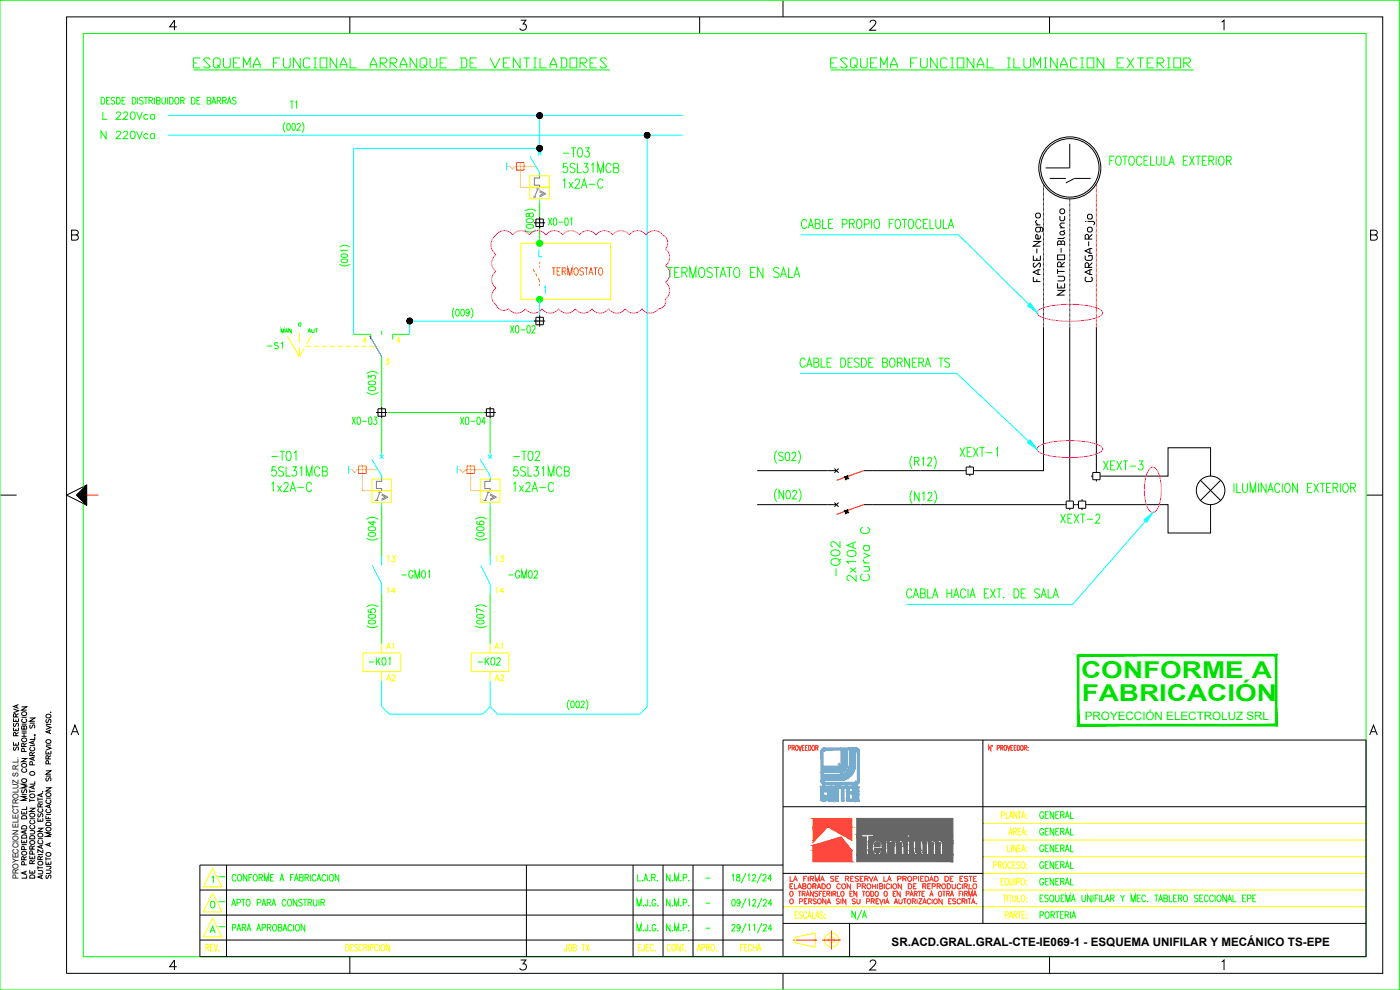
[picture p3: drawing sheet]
<svg xmlns="http://www.w3.org/2000/svg" width="420mm" height="297mm" viewBox="0 0 420 297" stroke-linecap="round" stroke-linejoin="round" font-family="sans-serif">
<defs><g id="words">
<g font-size="7.1" fill="#0f0">
<text x="56.8" y="22.2">ESQUEMA FUNCIONAL ARRANQUE DE VENTILADORES</text>
<text x="248" y="22.2">ESQUEMA FUNCIONAL ILUMINACION EXTERIOR</text>
</g>
<g font-size="7" fill="#0d0">
<text x="324.5" y="203.5">CONFORME A</text>
<text x="324.6" y="210.5">FABRICACIÓN</text>
</g>
<text font-size="6.6" fill="#0f0" x="253.3" y="174.3" transform="rotate(-90 253.3 174.3)">-Q02</text>
<g font-size="6.2" fill="#0f0">
<text x="199" y="84.3">TERMOSTATO EN SALA</text>
<text x="286.8" y="138.3">XEXT-1</text>
<text x="329.8" y="142.2">XEXT-3</text>
<text x="257.9" y="175.7" transform="rotate(-90 257.9 175.7)">2x10A</text>
<text x="254.4" y="277.3">N/A</text>
</g>
<g font-size="6.2">
<text x="314" y="85.7" transform="rotate(-90 314 85.7)">FASE-Negro</text>
<text x="329.5" y="85.7" transform="rotate(-90 329.5 85.7)">CARGA-Rojo</text>
</g>
<g font-size="5.7" fill="#0f0">
<text x="317.1" y="158">XEXT-2</text>
<text x="261.8" y="175.3" transform="rotate(-90 261.8 175.3)">Curva C</text>
</g>
<g font-size="5.3" fill="#0f0">
<text x="85.7" y="33.9">T1</text>
<text x="29.6" y="37">L 220Vca</text>
<text x="28.9" y="42.7">N 220Vca</text>
<text x="119.2" y="174.6">-GM01</text>
<text x="151.3" y="174.6">-GM02</text>
<text x="109.4" y="200.7">-K01</text>
<text x="142.2" y="200.7">-K02</text>
</g>
<text font-size="5.3" x="320.3" y="89.6" transform="rotate(-90 320.3 89.6)">NEUTRO-Blanco</text>
<g font-size="4.9" fill="#0f0">
<text x="79" y="105.8">-S1</text>
<text x="310.8" y="266.7">GENERAL</text>
</g>
<g font-size="4.9" fill="#ff0">
<text x="115" y="169.7">13</text>
<text x="147.5" y="169.7">13</text>
<text x="115" y="179.2">14</text>
<text x="147.5" y="179.2">14</text>
<text x="114.7" y="196.1">A1</text>
<text x="147.1" y="196.1">A1</text>
</g>
<g font-size="4.4" fill="#ff0">
<text x="114.7" y="205.3">A2</text>
<text x="147.5" y="205.3">A2</text>
</g>
<text font-size="4.4" x="6.3" y="226.5" transform="rotate(-90 6.3 226.5)">SE RESERVA</text>
<g font-size="4" fill="#0f0">
<text x="83.3" y="100.9">MAN</text>
<text x="91" y="100.9">AUT</text>
</g>
<text font-size="3.5" fill="#0d0" x="325.6" y="216.1">PROYECCIÓN ELECTROLUZ SRL</text>
<text font-size="3.5" x="267.6" y="283.8">SR.ACD.GRAL.GRAL-CTE-IE069-1 - ESQUEMA UNIFILAR Y MECÁNICO TS-EPE</text>
<g font-size="2.6" fill="#0f0">
<text x="210.6" y="264.6">-</text>
<text x="210.6" y="272.3">-</text>
<text x="210.6" y="279.8">-</text>
</g>
<text font-size="2.4" x="5.5" y="263.8" transform="rotate(-90 5.5 263.8)">PROYECCION ELECTROLUZ S.R.L.</text>
</g></defs>
<!-- layer: REF-ELEC -->
<path d="M50.4 34.7h154.5M161.9 34.7v10.2M50.4 40.6h154.5M161.9 44.5h-55.7v55.8M194.2 41.4v170.6l-2.2 2.3h-42.7l-2.2-2.3M161.9 89.8v6.5h-38.9v4M114.6 204.3v7.7l2.2 2.3h28l2.3-2.3M147.1 204.3v7.7" fill="none" stroke="#0ff" stroke-width=".3"/>
<!-- layer: TEXTOS -->
<g fill="none" stroke="#0f0" stroke-width=".3">
<path d="M30.4 29.2a1.02 1.02 0 0 1 1.1 1 1.02 1.02 0 0 1-1.1 1zM32 30.2h.6M33 29.2h-1v2M34.4 29.5l-.3-.3-.7 .3 .1 .5 .8 .4a.56 .56 0 0 1-.1 .8 .56 .56 0 0 1-.8-.2M35 29.2a1.02 1.02 0 0 1 1.1 1 1.02 1.02 0 0 1-1.1 1zM36.6 30.2h.6M37.6 29.2h-1v2M39.7 29.2a1.02 1.02 0 0 1 1.1 1 1.02 1.02 0 0 1-1.1 1zM41.3 29.2v2M42.9 29.5l-.3-.3-.7 .3v.4l1 .8v.3l-.3 .2-.7-.2M43.2 29.2h1.1M43.8 29.2v2"/>
<path d="M44.7 30.2l1-.1v-.8l-1-.1v2M45.3 30.2l.5 1M46.3 29.2v2M47 30.2l.9-.1 .1-.3-.1-.5-.9-.1v2l1-.2v-.4l-.4-.4M48.6 29.2v1.5l.4 .5 .6-.2 .1-1.8M50.3 29.2v2M50.9 29.2a1.02 1.02 0 0 1 1.1 1 1.02 1.02 0 0 1-1.1 1zM52.7 29.3l.2-.1a1.05 1.05 0 0 1 .8 1 1.05 1.05 0 0 1-.8 1 1.38 1.38 0 0 1-.2-1.9zM54.2 30.2l.9-.1 .2-.3-.2-.5-.9-.1v2M54.8 30.2l.5 1M57.5 29.2a1.02 1.02 0 0 1 1.1 1 1.02 1.02 0 0 1-1.1 1zM59.1 30.2h.6"/>
<path d="M60.1 29.2h-1v2h1M62.2 30.2l.9-.1 .2-.3-.2-.5-.9-.1v2l1-.2 .1-.4-.4-.4M63.6 31.2l.6-2 .6 2M63.8 30.6h.8M65.2 30.2l.9-.1v-.8l-.9-.1v2M65.7 30.2l.6 1M66.8 30.2l.9-.1 .2-.3-.2-.5-.9-.1v2M67.4 30.2l.5 1M68.2 31.2l.6-2 .6 2M68.4 30.6h.8M70.8 29.5l-.4-.3-.7 .3 .1 .4 1 .8v.3l-.4 .2-.7-.2M85.6 36.7a2.42 2.42 0 0 0 0 3.1"/>
<path d="M86.3 37.2l.2-.2a1.14 1.14 0 0 1 .6 1.1 1.14 1.14 0 0 1-.6 1 1.49 1.49 0 0 1-.2-1.9zM87.8 37.2l.3-.2a1.14 1.14 0 0 1 .6 1.1 1.14 1.14 0 0 1-.6 1 1.49 1.49 0 0 1-.3-1.9zM89.2 37.5l.3-.5h.3l.3 .4v.4l-1 1.3h1.1M90.7 36.7a2.49 2.49 0 0 1 0 3.1M168.9 54.2l.6-.5v2.8M168.9 46h2M170.2 49h-1.1l-.1 1.2a.85 .85 0 0 1 1.2 .1 .85 .85 0 0 1 0 1.2 .85 .85 0 0 1-1.2 0l-.1-.2M170.8 54.6l1.1 1.9M171.4 44.4h1.5M171.9 54.6l-1.1 1.9M172.1 44.4v2.7M172.6 49.4a.74 .74 0 0 0-1-.4 .74 .74 0 0 0-.4 1l1.1 .6 .3 .8a.85 .85 0 0 1-1.5 0"/>
<path d="M172.7 54.3l.4-.6 .6 .1 .2 .4-.3 .9-1 1.4h1.5M173.3 49v2.8h1.3M173.6 44.5l.6-.1a1.84 1.84 0 0 1 0 2.7h-.3a2.08 2.08 0 0 1-.3-2.6zM174.5 56.5l.8-2.8 .9 2.8M174.8 55.5h1.1M175.2 49h1.2l-.6 1.1a.83 .83 0 0 1 .6 1.3 .83 .83 0 0 1-1.4-.1M175.6 44.4h1.2l-.6 1a.83 .83 0 0 1 .7 1.3 .83 .83 0 0 1-1.5-.1M176.7 55.3h1.9M177.5 49.6l.5-.6v2.8M179.4 51.8v-2.8l.8 2.8 .9-2.8v2.8M181 54.3a.82 .82 0 0 0-1-.6 .82 .82 0 0 0-.6 1v.7a.82 .82 0 0 0 .6 1.1 .82 .82 0 0 0 1-.7M183.4 49.7a.82 .82 0 0 0-1-.7 .82 .82 0 0 0-.6 1.1v.6a.82 .82 0 0 0 .6 1.1 .82 .82 0 0 0 1-.7"/>
<path d="M184.2 50.3l1.3-.1 .2-.4-.2-.6-1.3-.2v2.8h.9a.77 .77 0 0 0 .6-.7 .77 .77 0 0 0-.6-.8M333.1 48.1h.8M334.4 46.8h-1.3v2.8M335.2 47l.2-.2a1.47 1.47 0 0 1 1.2 1.1 1.47 1.47 0 0 1-.5 1.5l-.2 .2a1.49 1.49 0 0 1-1.2-1.1 1.49 1.49 0 0 1 .5-1.5zM336.9 46.8h1.4M337.6 46.8v2.8M339.2 47l.2-.2a1.47 1.47 0 0 1 1.1 1.1 1.47 1.47 0 0 1-.5 1.5l-.2 .2a1.49 1.49 0 0 1-1.1-1.1 1.49 1.49 0 0 1 .5-1.5zM342.6 47.5a.71 .71 0 0 0-1.1-.5 1.82 1.82 0 0 0 .2 2.6 .78 .78 0 0 0 .9-.7M343.3 48.1h.8M344.7 46.8h-1.4v2.8h1.4M345.3 46.8v2.8h1.2M347 46.8v2a.73 .73 0 0 0 .8 .8 .73 .73 0 0 0 .7-.8v-2"/>
<path d="M349.3 46.8v2.8h1.3M350.8 49.6l.8-2.8 .8 2.8M351.1 48.7h1M355.1 48.1h.9M356.5 46.8h-1.4v2.8h1.4M357 46.8l1.4 2.8M358.4 46.8l-1.4 2.8M358.9 46.8h1.4M359.6 46.8v2.8M360.8 48.1h.9M362.2 46.8h-1.4v2.8h1.4M362.8 48.1l1.2-.1 .3-.4-.3-.6-1.2-.2v2.8"/>
<path d="M363.5 48.1l.8 1.5M365 46.8v2.8M366.1 47l.2-.2a1.47 1.47 0 0 1 1.1 1.1 1.47 1.47 0 0 1-.5 1.5l-.2 .2a1.49 1.49 0 0 1-1.1-1.1 1.49 1.49 0 0 1 .5-1.5zM368.1 48.1l1.2-.1 .2-.4-.2-.6-1.2-.2v2.8M368.8 48.1l.7 1.5M101.9 79.3a2.49 2.49 0 0 0 3.1 0M101.9 74.2a2.42 2.42 0 0 1 3.1 0M102.4 77.9l.8-.2a.93 .93 0 0 1 1.2 .5l-.1 .4-1.1 .2-.8-.2zM102.4 76.4l.8-.2a.93 .93 0 0 1 1.2 .4l-.1 .4-1.1 .2-.8-.2zM104.4 75.1h-2.1l.4 .4M157.5 69a2.75 2.75 0 0 0 3.4 0M157.5 63.4a2.75 2.75 0 0 1 3.4 0"/>
<path d="M158 67.6l.9-.3a.96 .96 0 0 1 1.2 .7 1.47 1.47 0 0 1-2.2 0zM158 65.9l.9-.3a.96 .96 0 0 1 1.2 .7 1.44 1.44 0 0 1-2.2 0zM158 64.1a.6 .6 0 0 0 .2 .9l.4-.1a.81 .81 0 0 1 .5-.9 .81 .81 0 0 1 1 .3 .71 .71 0 0 1-.7 .8 .71 .71 0 0 1-.7-.9l-.3-.2zM164.5 65.4l1.1 2.2M165.6 65.4l-1.1 2.2M166.3 65.5l.3-.1a1.61 1.61 0 0 1 0 2.2h-.1a1.87 1.87 0 0 1-.2-2.1zM167.6 66.7h1.4M169.7 65.5l.4-.1a1.56 1.56 0 0 1 0 2.2l-.5-.4-.1-.9zM171.2 65.8l.4-.4v2.2M242.1 66.5a.81 .81 0 0 0-1-.7 .81 .81 0 0 0-.6 1.1v.6a.81 .81 0 0 0 .6 1 .81 .81 0 0 0 1-.6M242.5 68.5l.8-2.7 .9 2.7M242.8 67.6h1.1"/>
<path d="M244.7 67.1l1.2-.1 .2-.4-.2-.7-1.2-.1v2.7h.9a.75 .75 0 0 0 .6-.7 .75 .75 0 0 0-.6-.7M246.9 65.8v2.7h1.2M248.6 67.1h.8M250 65.8h-1.4v2.7h1.4M252.8 67.3h.9l.5-.6a.7 .7 0 0 0-.5-.9h-.9v2.7M255 67.1l1.2-.1 .2-.4-.2-.7-1.2-.1v2.7M255.7 67.1l.7 1.4M257.4 65.9l.2-.1a1.49 1.49 0 0 1 1.2 1.1 1.49 1.49 0 0 1-.5 1.5l-.3 .1a1.49 1.49 0 0 1-1.1-1.1 1.49 1.49 0 0 1 .5-1.5zM259.4 67.3h.9a.74 .74 0 0 0 .6-.8 .74 .74 0 0 0-.6-.7h-.9v2.7M261.6 65.8v2.7M262.7 65.9l.2-.1a1.49 1.49 0 0 1 1.2 1.1 1.49 1.49 0 0 1-.6 1.5l-.2 .1a1.49 1.49 0 0 1-1.1-1.1 1.49 1.49 0 0 1 .5-1.5zM266.9 67.1h.8"/>
<path d="M268.2 65.8h-1.3v2.7M269 65.9l.2-.1a1.49 1.49 0 0 1 1.2 1.1 1.49 1.49 0 0 1-.5 1.5l-.2 .1a1.5 1.5 0 0 1-1.2-1.1 1.5 1.5 0 0 1 .5-1.5zM270.7 65.8h1.4M271.4 65.8v2.7M273 65.9l.2-.1a1.5 1.5 0 0 1 1.1 1.1 1.5 1.5 0 0 1-.5 1.5l-.2 .1a1.5 1.5 0 0 1-1.1-1.1 1.5 1.5 0 0 1 .5-1.5zM276.4 66.5a.81 .81 0 0 0-1-.7 .81 .81 0 0 0-.6 1.1v.6a.81 .81 0 0 0 .6 1 .81 .81 0 0 0 1-.6M277.1 67.1h.8M278.5 65.8h-1.4v2.7h1.4M279.1 65.8v2.7h1.2M280.8 65.8v2a.73 .73 0 0 0 .8 .8 .73 .73 0 0 0 .7-.8v-2M283.1 65.8v2.7h1.3M284.6 68.5l.8-2.7 .8 2.7"/>
<path d="M284.9 67.6h1M89.7 96.9a.52 .52 0 0 1 .6 .5 .52 .52 0 0 1-.6 .5l-.1-.4zM136.3 92.4a2.49 2.49 0 0 0 0 3.1M137 92.9l.4-.1a1.31 1.31 0 0 1 0 2l-.4-.1-.2-.3-.1-.7zM138.5 92.9l.4-.1a1.31 1.31 0 0 1 0 2l-.4-.1-.1-.3-.1-.7zM140.8 93.5l-.2 .4a.55 .55 0 0 1-.7-.2 .55 .55 0 0 1 .1-.7 .55 .55 0 0 1 .8 .1v.4a.97 .97 0 0 1-.6 1.3l-.3-.3M141.4 92.4a2.42 2.42 0 0 1 0 3.1M153.2 97.7l1 2.2M154.2 97.7l-1 2.2M154.9 97.8h.6l.2 .8-.2 1.2-.4 .1a1.87 1.87 0 0 1-.2-2.1zM156.3 99h1.3M158.3 97.8l.4-.1a1.62 1.62 0 0 1 0 2.2l-.5-.4-.1-.9z"/>
<path d="M159.7 98.2l.1-.3a.49 .49 0 0 1 .7-.1 .49 .49 0 0 1 0 .7l-.9 1.4h1.1M110.1 117.7a2.72 2.72 0 0 0 3.4 0M110.1 112.1a2.65 2.65 0 0 1 3.4 0M110.5 113.6v-.9l.9 .5a.66 .66 0 0 1 1-.6 .66 .66 0 0 1-.1 1.2M110.6 116.3l.9-.3a.95 .95 0 0 1 1.2 .7 1.47 1.47 0 0 1-2.2 0zM110.6 114.6l.9-.3a.96 .96 0 0 1 1.2 .7 1.47 1.47 0 0 1-2.2 0zM241.7 108.1a.73 .73 0 0 0-1.2-.5 1.85 1.85 0 0 0 .2 2.6 .77 .77 0 0 0 1-.7M242.1 110.2l.8-2.8 .8 2.8M242.4 109.3h1M244.3 108.7l1.2-.1 .2-.4-.2-.6-1.2-.2v2.8h.9a.75 .75 0 0 0 .5-.7 .75 .75 0 0 0-.5-.8M246.4 107.4v2.8h1.3M248.2 108.7h.8"/>
<path d="M249.5 107.4h-1.3v2.8h1.3M252.3 107.4a1.46 1.46 0 0 1 1.5 1 1.46 1.46 0 0 1-.4 1.7l-1.1 .1zM254.5 108.7h.8M255.9 107.4h-1.4v2.8h1.4M257.8 107.9a.72 .72 0 0 0-.9-.5 .72 .72 0 0 0-.4 1l1.1 .6a.68 .68 0 0 1 .2 .7 .68 .68 0 0 1-.5 .5l-.7-.1-.2-.3M258.6 107.4a1.46 1.46 0 0 1 1.4 1 1.46 1.46 0 0 1-.4 1.7l-1 .1zM260.7 108.7h.9M262.1 107.4h-1.4v2.8h1.4M264.9 108.7l1.2-.1 .2-.4-.2-.6-1.2-.2v2.8h.9a.75 .75 0 0 0 .5-.7 .75 .75 0 0 0-.5-.8M267.4 107.6l.2-.2a1.49 1.49 0 0 1 1.1 1.2 1.49 1.49 0 0 1-.5 1.5l-.2 .1a1.5 1.5 0 0 1-1.1-1.1 1.5 1.5 0 0 1 .5-1.5zM269.3 108.7l1.3-.1 .2-.4-.2-.6-1.3-.2v2.8M270 108.7l.8 1.5"/>
<path d="M273 107.4v2.8l-1.5-2.8v2.8M273.8 108.7h.8M275.1 107.4h-1.3v2.8h1.3M275.8 108.7l1.2-.1 .2-.4-.2-.6-1.2-.2v2.8M276.5 108.7l.7 1.5M277.6 110.2l.8-2.8 .9 2.8M277.9 109.3h1.1M281.7 107.4h1.4M282.4 107.4v2.8M285 107.9a.75 .75 0 0 0-.9-.5 .75 .75 0 0 0-.6 .7l.2 .4 1.1 .5 .2 .8a.82 .82 0 0 1-1.5 0M81.5 137h1.9M83.9 135.4h1.5"/>
<path d="M84.7 135.4v2.8M86.2 135.5l.5-.1a1.62 1.62 0 0 1 .5 2.3l-.2 .4-.5 .1a2.09 2.09 0 0 1-.3-2.7zM88.3 135.9l.5-.5v2.8M105.7 125.1l1 2.3M106.7 125.1l-1 2.3M107.4 125.2l.3-.1a1.56 1.56 0 0 1 0 2.3l-.5-.5-.1-.8zM108.7 126.4h1.4M110.8 125.2h.6l.2 .9-.1 .8-.5 .5a1.87 1.87 0 0 1-.2-2.2zM112.2 125.1h.9l-.5 .9a.65 .65 0 0 1 .5 .8 .65 .65 0 0 1-.9 .4l-.1-.3M138.2 125.1l1 2.3M139.2 125.1l-1 2.3M139.9 125.2l.4-.1a1.61 1.61 0 0 1 0 2.3h-.2a1.87 1.87 0 0 1-.2-2.2z"/>
<path d="M141.2 126.4h1.4M143.3 125.2l.4-.1a1.56 1.56 0 0 1 0 2.3l-.5-.5-.1-.8zM145.7 126.6h-1.1l.7-1.5v2.3M154.1 137h1.9M156.5 135.4h1.5M157.3 135.4v2.8M158.8 135.5l.5-.1a1.83 1.83 0 0 1 0 2.8h-.2a2.09 2.09 0 0 1-.3-2.7zM160.7 136l.4-.6 .7 .1 .2 .4-.4 .9-1 1.4h1.5M233.1 135.2a3.1 3.1 0 0 0 0 3.9M235.1 136a.72 .72 0 0 0-.8-.4 .72 .72 0 0 0-.6 .7l.2 .3 1 .5 .2 .7a.78 .78 0 0 1-1.4 0M235.9 135.8l.5-.1a1.68 1.68 0 0 1 0 2.5h-.2a1.84 1.84 0 0 1-.3-2.4zM237.7 136.3l.4-.6h.4l.3 .5-.2 .8-1 1.2h1.4"/>
<path d="M239.5 135.2a3.1 3.1 0 0 1 0 3.9M273.8 136.7a3.1 3.1 0 0 0 0 3.9M274.4 138.4l1.2-.1 .2-.3-.2-.6-1.2-.2v2.6M275.1 138.4l.7 1.4M276.7 137.7l.5-.5v2.6M278.4 137.8l.4-.6 .6 .2 .2 .3-.3 .9-1 1.2h1.4M280.3 136.7a3.1 3.1 0 0 1 0 3.9M81.5 145.3l.5-.6v2.8M82.8 140h-1.1l-.1 1.3a.85 .85 0 0 1 1.2 0 .85 .85 0 0 1 0 1.2 .85 .85 0 0 1-1.2 .1l-.1-.3M83.3 145.7l1.2 1.8M84.5 145.7l-1.2 1.8M85.1 140.4a.75 .75 0 0 0-.9-.4 .75 .75 0 0 0-.5 1l1.2 .7 .2 .8a.87 .87 0 0 1-1.5 0"/>
<path d="M85.2 145.4l.4-.7 .7 .2 .2 .4-.3 .9-1.1 1.3h1.5M85.9 140v2.9h1.2M87 147.5l.9-2.8 .8 2.8M87.4 146.6h1M87.8 140h1.1l-.6 1.1a.82 .82 0 0 1 .7 1.3 .82 .82 0 0 1-1.4-.1M89.3 146.3h1.9M90 140.6l.6-.6v2.9M91.9 142.9v-2.9l.9 2.9 .8-2.9v2.9M93.5 145.4a.83 .83 0 0 0-1-.7 .83 .83 0 0 0-.6 1.1v.7a.83 .83 0 0 0 .6 1 .83 .83 0 0 0 1-.6M96 140.7a.83 .83 0 0 0-1-.6 .83 .83 0 0 0-.6 1v.7a.83 .83 0 0 0 .6 1 .83 .83 0 0 0 1-.6M96.7 141.4l1.3-.1 .2-.4-.2-.7-1.3-.2v2.9h1a.77 .77 0 0 0 .6-.8 .77 .77 0 0 0-.6-.7M110.1 155.8a2.72 2.72 0 0 1 3.4 0"/>
<path d="M110.6 158.3l.9-.3a.96 .96 0 0 1 1.2 .7 1.47 1.47 0 0 1-2.2 0zM112 156.2v1.3l-1.5-.8h2.2M142.6 155.8a2.75 2.75 0 0 1 3.4 0M143.2 158.3l.8-.3a.99 .99 0 0 1 1.3 .7 1.48 1.48 0 0 1-2.3 0zM143.4 156.4l-.4 .5a1.32 1.32 0 0 0 2.3-.1 .65 .65 0 0 0-.9-.5 .65 .65 0 0 0-.2 1.1h.3M154.1 145.3l.5-.6v2.8M155.4 140h-1.1l-.1 1.3a.86 .86 0 0 1 1.2 0 .86 .86 0 0 1 0 1.2 .86 .86 0 0 1-1.2 .1l-.1-.3M155.9 145.7l1.2 1.8M157.1 145.7l-1.2 1.8M157.7 140.4a.75 .75 0 0 0-.9-.4 .75 .75 0 0 0-.5 1l1.2 .7 .2 .8a.88 .88 0 0 1-1.5 0M157.8 145.4l.4-.7 .7 .2 .2 .4-.3 .9-1.1 1.3h1.5M158.5 140v2.9h1.2"/>
<path d="M159.6 147.5l.9-2.8 .8 2.8M159.9 146.6h1.1M160.4 140h1.1l-.6 1.1a.82 .82 0 0 1 .7 1.3 .82 .82 0 0 1-1.4-.1M161.9 146.3h1.9M162.6 140.6l.6-.6v2.9M164.5 142.9v-2.9l.9 2.9 .8-2.9v2.9M166.1 145.4a.76 .76 0 0 0-1.1-.5 1.87 1.87 0 0 0 .2 2.6 .79 .79 0 0 0 .9-.6M168.6 140.7a.76 .76 0 0 0-1.2-.5 1.88 1.88 0 0 0 .2 2.7 .82 .82 0 0 0 1-.7M169.3 141.4l1.3-.1 .2-.4-.1-.6-.4-.3h-1v2.9h1a.76 .76 0 0 0 .6-.8 .76 .76 0 0 0-.6-.7M233.1 146.6a3.1 3.1 0 0 0 0 3.9M235.2 147.1v2.6l-1.4-2.6v2.6M236.1 147.2l.5-.1a1.7 1.7 0 0 1 0 2.6h-.2a1.88 1.88 0 0 1-.3-2.5z"/>
<path d="M237.9 147.7l.4-.6h.4l.4 .5-.3 .8-1 1.3h1.3M239.7 146.6a3.1 3.1 0 0 1 0 3.9M273.8 147.2a3.1 3.1 0 0 0 0 3.9M275.8 147.7v2.5l-1.4-2.5v2.5M276.8 148.2l.5-.5v2.5M278.5 148.3l.4-.6 .6 .1 .2 .4-.3 .8-1 1.2h1.4M280.4 147.2a3 3 0 0 1 0 3.9M370.3 145v2.8M371.2 145v2.8h1.2M372.9 145v2a.73 .73 0 0 0 .7 .8 .73 .73 0 0 0 .8-.8v-2M375.2 147.8v-2.8l.8 2.8 .9-2.8v2.8M377.7 145v2.8"/>
<path d="M380 145v2.8l-1.5-2.8v2.8M380.5 147.8l.8-2.8 .8 2.8M380.8 146.8h1M384.1 145.7a.81 .81 0 0 0-1-.7 .81 .81 0 0 0-.6 1.1v.6a.81 .81 0 0 0 .6 1 .81 .81 0 0 0 1-.6M384.8 145v2.8M386 145.1l.2-.1a1.49 1.49 0 0 1 1.1 1.1 1.49 1.49 0 0 1-.5 1.5l-.2 .2a1.49 1.49 0 0 1-1.1-1.2 1.49 1.49 0 0 1 .5-1.5zM389.4 145v2.8l-1.5-2.8v2.8M392.4 146.3h.8M393.7 145h-1.3v2.8h1.3M394.3 145l1.4 2.8M395.7 145l-1.4 2.8M396.1 145h1.5"/>
<path d="M396.9 145v2.8M398.1 146.3h.8M399.4 145h-1.3v2.8h1.3M400.1 146.3l1.2-.1 .2-.4-.2-.7-1.2-.1v2.8M400.8 146.3l.7 1.5M402.3 145v2.8M403.4 145.1l.2-.1a1.5 1.5 0 0 1 1.1 1.1 1.5 1.5 0 0 1-.5 1.5l-.2 .2a1.5 1.5 0 0 1-1.1-1.2 1.5 1.5 0 0 1 .5-1.5zM405.3 146.3l1.3-.1 .2-.4-.2-.7-1.3-.1v2.8M406.1 146.3l.7 1.5M110.1 161.4a2.72 2.72 0 0 0 3.4 0M110.6 160l.9-.3a.99 .99 0 0 1 1.2 .7 1.47 1.47 0 0 1-2.2 0zM142.6 161.4a2.75 2.75 0 0 0 3.4 0"/>
<path d="M143.2 160l.8-.3a1.02 1.02 0 0 1 1.3 .7 1.48 1.48 0 0 1-2.3 0zM273.6 177.3a.71 .71 0 0 0-1.1-.5 1.82 1.82 0 0 0 .2 2.6 .75 .75 0 0 0 .9-.6M274 179.4l.9-2.7 .8 2.7M274.4 178.5h1M276.2 178l1.3-.2 .2-.3-.2-.7-1.3-.1v2.7h1a.74 .74 0 0 0 .5-.7 .74 .74 0 0 0-.5-.7M278.4 176.7v2.7h1.2M279.8 179.4l.9-2.7 .8 2.7M280.2 178.5h1M284.2 176.7v2.7M284.2 178h1.4M285.6 176.7v2.7M286.2 179.4l.8-2.7 .8 2.7"/>
<path d="M286.5 178.5h1M289.8 177.3a.73 .73 0 0 0-1.2-.5 1.85 1.85 0 0 0 .3 2.6 .77 .77 0 0 0 .9-.6M290.5 176.7v2.7M291 179.4l.9-2.7 .8 2.7M291.4 178.5h1M295.4 178h.8M296.7 176.7h-1.3v2.7h1.3M297.3 176.7l1.4 2.7M298.7 176.7l-1.4 2.7M299.1 176.7h1.5M299.8 176.7v2.7M301.2 179.2v.2z"/>
<path d="M304.3 176.7a1.46 1.46 0 0 1 1.5 .9 1.46 1.46 0 0 1-.5 1.7l-1 .1zM306.5 178h.8M307.8 176.7h-1.3v2.7h1.3M312 177.1a.72 .72 0 0 0-.9-.4 .72 .72 0 0 0-.5 .9l1.2 .7a.68 .68 0 0 1 .2 .6 .68 .68 0 0 1-.6 .5l-.7-.1-.2-.3M312.4 179.4l.8-2.7 .8 2.7M312.7 178.5h1M314.6 176.7v2.7h1.2M316 179.4l.8-2.7 .9 2.7M316.3 178.5h1.1M110.1 187.7a2.72 2.72 0 0 0 3.4 0M110.1 182.1a2.72 2.72 0 0 1 3.4 0M110.5 182.8v.8l1 .1a.67 .67 0 0 1 0-.9 .67 .67 0 0 1 1 .1 .67 .67 0 0 1-.2 .9"/>
<path d="M110.6 186.3l.9-.3a.96 .96 0 0 1 1.2 .7 1.47 1.47 0 0 1-2.2 0zM110.6 184.6l.9-.3a.96 .96 0 0 1 1.2 .7 1.47 1.47 0 0 1-2.2 0zM142.6 187.7a2.75 2.75 0 0 0 3.4 0M142.6 182.1a2.75 2.75 0 0 1 3.4 0M143.2 186.3l.8-.3a.99 .99 0 0 1 1.3 .7 1.48 1.48 0 0 1-2.3 0zM143.2 184.6l.8-.3a.99 .99 0 0 1 1.3 .7 1.48 1.48 0 0 1-2.3 0zM145.3 183.5l-2.3-.9v1.2M170.8 209.9a2.49 2.49 0 0 0 0 3.1M171.5 210.4l.4-.1 .4 .4v1.3l-.4 .4-.4-.1-.2-.3v-.8zM173 210.4l.4-.1 .4 .4v1.3l-.4 .4-.4-.1-.1-.3-.1-.8zM174.4 210.8l.2-.4 .4-.1 .4 .6-1.1 1.5h1.1M175.9 209.9a2.42 2.42 0 0 1 0 3.1"/>
</g>
<!-- layer: 0 -->
<g fill="#000" stroke="#000" stroke-width=".3">
<path d="M26 145.5v6.1l-3-3zM253.5 153.3l.5 .2-.2 .5zM254 153.5l.6 .3-.8 .2zM253.5 143.1l.5 .2-.2 .5zM254 143.3l.6 .3-.8 .2z"/>
<path d="M161.1 34.4v.3h.8zM161.1 34.7h.8l-.8 .2zM161.1 34.9l.2 .3 .6-.5z"/>
<path d="M161.3 35.2l.1 .2 .5-.7zM161.9 34.7l-.2 .8-.3-.1zM161.9 34.7l-.2 .8h.2z"/>
<path d="M161.4 34l.5 .7-.2-.8zM161.4 34l.5 .7-.6-.5zM161.3 34.2l-.2 .2 .8 .3z"/>
<path d="M161.9 34.7v.8h.3zM161.9 34.7l.5 .7-.2 .1zM161.9 34.7l.5 .7 .2-.2z"/>
<path d="M162.2 33.9l-.3 .8 .5-.7zM161.9 33.8l.3 .1-.3 .8zM161.7 33.9l.2 .8v-.9z"/>
<path d="M161.9 34.7l.7 .5 .2-.3zM161.9 34.7h.9v.2z"/>
<path d="M161.9 34.7h.9v-.3zM161.9 34.7l.7-.5 .2 .2zM162.4 34l-.5 .7 .7-.5z"/>
<path d="M193.7 39.9l.5 .7-.2-.8zM193.7 39.9l.5 .7-.7-.5zM193.5 40.1l-.1 .2 .8 .3z"/>
<path d="M194.5 39.8l-.3 .8 .5-.7zM194.2 39.7l.3 .1-.3 .8zM194 39.8l.2 .8v-.9z"/>
<path d="M161.1 44.2v.3h.8zM161.1 44.5h.8l-.8 .3zM161.1 44.8l.2 .2 .6-.5z"/>
<path d="M161.3 45l.1 .2 .5-.7zM161.9 44.5l-.2 .8-.3-.1zM161.9 44.5l-.2 .8h.2z"/>
<path d="M161.4 43.8l.5 .7-.2-.8zM161.4 43.8l.5 .7-.6-.5zM161.3 44l-.2 .2 .8 .3z"/>
<path d="M161.9 44.5v.8h.3zM161.9 44.5l.5 .7-.2 .1zM161.9 44.5l.5 .7 .2-.2z"/>
<path d="M162.2 43.7l-.3 .8 .5-.7zM161.9 43.7h.3l-.3 .8zM161.7 43.7l.2 .8v-.8z"/>
<path d="M161.9 44.5l.7 .5 .2-.2zM161.9 44.5h.9v.3z"/>
<path d="M161.9 44.5h.9v-.3zM161.9 44.5l.7-.5 .2 .2zM162.4 43.8l-.5 .7 .7-.5z"/>
<path d="M193.4 40.3v.3h.8zM193.4 40.6h.8l-.8 .2zM193.4 40.8l.1 .3 .7-.5z"/>
<path d="M193.5 41.1l.2 .2 .5-.7zM194.2 40.6l-.2 .8-.3-.1zM194.2 40.6l-.2 .8h.2z"/>
<path d="M194.2 40.6v.8h.3zM194.2 40.6l.5 .7-.2 .1zM194.2 40.6l.5 .7 .2-.2z"/>
<path d="M194.2 40.6l.7 .5 .1-.3zM194.2 40.6h.9l-.1 .2z"/>
<path d="M194.2 40.6h.9l-.1-.3zM194.2 40.6l.7-.5 .1 .2zM194.7 39.9l-.5 .7 .7-.5z"/>
<path d="M122.2 96.1l-.1 .2h.9zM122.1 96.3h.9l-.8 .3zM122.2 96.6l.1 .2 .7-.5z"/>
<path d="M122.3 96.8l.1 .2 .6-.7zM123 96.3l-.3 .8-.3-.1zM123 96.3l-.3 .8 .3 .1z"/>
<path d="M122.4 95.6l.6 .7-.3-.8zM122.4 95.6l.6 .7-.7-.5zM122.3 95.8l-.1 .3 .8 .2z"/>
<path d="M123 96.3v.9l.2-.1zM123 96.3l.4 .7-.2 .1zM123 96.3l.4 .7 .2-.2z"/>
<path d="M123.2 95.5l-.2 .8 .4-.7zM123 95.5h.2l-.2 .8zM122.7 95.5l.3 .8v-.8z"/>
<path d="M123 96.3l.6 .5 .2-.2zM123 96.3h.8v.3z"/>
<path d="M123 96.3h.8v-.2zM123 96.3l.6-.5 .2 .3zM123.4 95.6l-.4 .7 .6-.5z"/>
<path d="M254.3 153l-.3 .5 .6 .3zM253.5 153.3l.8-.3-.3 .5z"/>
<path d="M254.3 142.8l-.3 .5 .6 .3zM253.5 143.1l.8-.3-.3 .5z"/>
</g>
<!-- layer: FUNCIONAL -->
<path d="M156.3 73h26.9v16.8h-26.9z" fill="none" stroke="#ff0" stroke-width=".3"/>
<g fill="#0f0" stroke="#0f0" stroke-width=".3">
<path d="M161.9 73h.9v-.3zM161.9 73l.7-.5 .2 .2zM162.4 72.3l-.5 .7 .7-.5z"/>
<path d="M162.2 72.2l-.3 .8 .5-.7zM161.9 72.2h.3l-.3 .8zM161.7 72.2l.2 .8v-.8z"/>
<path d="M161.4 72.3l.5 .7-.2-.8zM161.4 72.3l.5 .7-.6-.5zM161.3 72.5l-.2 .2 .8 .3z"/>
<path d="M161.1 72.7v.3h.8zM161.1 73h.8l-.8 .3zM161.1 73.3l.2 .2 .6-.5z"/>
<path d="M161.3 73.5l.1 .2 .5-.7zM161.9 73l-.2 .8-.3-.1zM161.9 73l-.2 .8h.2z"/>
<path d="M161.9 73v.8h.3zM161.9 73l.5 .7-.2 .1zM161.9 73l.5 .7 .2-.2z"/>
<path d="M161.9 73l.7 .5 .2-.2zM161.9 73h.9v.3z"/>
<path d="M161.9 89.8h.9v-.3zM161.9 89.8l.7-.5 .2 .2zM162.4 89.1l-.5 .7 .7-.5z"/>
<path d="M162.2 89l-.3 .8 .5-.7zM161.9 89h.3l-.3 .8zM161.7 89l.2 .8v-.8z"/>
<path d="M161.4 89.1l.5 .7-.2-.8zM161.4 89.1l.5 .7-.6-.5zM161.3 89.3l-.2 .2 .8 .3z"/>
<path d="M161.1 89.5v.3h.8zM161.1 89.8h.8l-.8 .3zM161.1 90.1l.2 .2 .6-.5z"/>
<path d="M161.3 90.3l.1 .2 .5-.7zM161.9 89.8l-.2 .8-.3-.1zM161.9 89.8l-.2 .8h.2z"/>
<path d="M161.9 89.8v.8h.3zM161.9 89.8l.5 .7-.2 .1zM161.9 89.8l.5 .7 .2-.2z"/>
<path d="M161.9 89.8l.7 .5 .2-.2zM161.9 89.8h.9v.3z"/>
</g>
<!-- layer: C01 -->
<path d="M161.9 78.7v.6M161.9 79.7v.6M160 80.8l.5 .8M160.7 82.1l.5 .8M161.5 83.4l.4 .8v.5M161.9 85.2v.6" fill="none" stroke="#ff7f00" stroke-width=".3"/>
<!-- layer: FUNCIONAL -->
<g fill="none" stroke="#ff7f00" stroke-width=".3">
<path d="M165.7 80.3h1.1M166.2 80.3v2.3M167.2 81.4h.6M168.2 80.3h-1v2.3h1M168.7 81.4l1-.1 .1-.3-.1-.6-1-.1v2.3M169.3 81.4l.5 1.2M170.4 82.6v-2.3l.6 2.3 .7-2.3v2.3M172.6 80.4l.1-.1a1.17 1.17 0 0 1 .9 1.2 1.17 1.17 0 0 1-.9 1.1 1.56 1.56 0 0 1-.1-2.2zM175.1 80.7l-.1-.3a.59 .59 0 0 0-.7 0 .59 .59 0 0 0-.3 .5l.8 .6a.59 .59 0 0 1 .2 1 .59 .59 0 0 1-1-.3M175.4 80.3h1.2M176 80.3v2.3M176.7 82.6l.7-2.3 .6 2.3"/>
<path d="M177 81.8h.8M178.2 80.3h1.1M178.7 80.3v2.3M179.9 80.4l.2-.1a1.17 1.17 0 0 1 .8 1.2 1.17 1.17 0 0 1-.8 1.1 1.56 1.56 0 0 1-.2-2.2z"/>
</g>
<!-- layer: C01 -->
<path d="M161.8 74.7v2.3h.9M163.3 86.3l.4-.4v2.2" fill="none" stroke="#0ff" stroke-width=".3"/>
<!-- layer: SIM_SIMBOLOS -->
<path d="M159 52.7h5.9v3.5h-5.9zM159 56.2h5.9v3.5h-5.9zM111.6 143.7h5.9v3.5h-5.9zM111.6 147.2h5.9v3.5h-5.9zM144.1 143.7h5.9v3.5h-5.9zM144.1 147.2h5.9v3.5h-5.9zM108.9 195.9h11.2v5.6h-11.2zM141.5 195.9h11.2v5.6h-11.2z" fill="none" stroke="#ff0" stroke-width=".3"/>
<!-- layer: TRAZOS -->
<path d="M161.9 60.7v12.3M106.2 100.3h5.1M114.6 107v15.1M117.9 100.3h5.1M114.6 125.4v10.5M116.2 123.8h29.2M147.1 125.4v10.5M114.6 151.7v15.1M147.1 151.7v15.1M114.6 178v15.1M147.1 178v15.1" fill="none" stroke="#0f0" stroke-width=".3"/>
<!-- layer: SIMBOLOS -->
<path d="M111.7 169.6l2.9 5.6M144.3 169.6l2.8 5.6" fill="none" stroke="#0ff" stroke-width=".3"/>
<!-- layer: UNIFILAR -->
<path d="M89.8 99.8v2.8M89.8 104.2v2.8l1.4-2.4M91.6 103.9h1.9M93.4 100.8l-1.4 2.4M94.3 103.9h1.5M96.6 103.9h1.6M99 103.9h1.6M101.4 103.9h1.6M103.8 103.9h1.6M106.2 103.9h1.6M108.5 103.9h1.6M110.9 103.9h1.9" fill="none" stroke="#ff0" stroke-width=".3"/>
<!-- layer: 0 -->
<path d="M86.3 100.8l3.5 6.2" fill="none" stroke="#ff0" stroke-width=".3"/>
<path d="M0 .1h420v296.9h-420zM58.1 21h125M249.3 21h109M114.6 99.2v1.2M111.3 100.3v1.5M117.9 100.3v1.5M25 146.1v-136h385v276.9h-385v-135.9" fill="none" stroke="#0f0" stroke-width=".3"/>
<path d="M111 100.8l3.6 6.2" fill="none" stroke="#00f" stroke-width=".3"/>
<!-- layer: TEXTO_SIMBOLO_BORNE -->
<path d="M109.9 102.3h-.9l.6-1.1v1.7M115.9 107.6h.7l-.4 .7a.49 .49 0 0 1 .5 .7 .49 .49 0 0 1-.9 0M120.1 102.3h-1l.6-1.1v1.7" fill="none" stroke="#ff0" stroke-width=".3"/>
<!-- layer: 0 -->
<g fill="none" stroke="#000" stroke-width=".3">
<path d="M20 5.1h395v286.9h-395zM53.1 8.1h-2.2l1.4-2v3M105 5.1v5M156.3 6.1h1.5l-.8 1.1a1 1 0 0 1 .9 1.4 1 1 0 0 1-1.6 .3l-.3-.4M210 5.1v5M235 .1v5M261.1 6.8l.2-.5a.98 .98 0 0 1 1.4 0 .92 .92 0 0 1-.3 1.3l-1.4 1.5h2M315 5.1v5M366.6 6.6l.7-.5v3M21.5 70.5l1.7-.2a.68 .68 0 0 0 0-1.1l-1.7-.1v3h1.3a.78 .78 0 0 0 .7-.8 .78 .78 0 0 0-.7-.8M160.3 66.9h3.3M160.8 65.7h2.3v2.3h-2.3z"/>
<path d="M161.9 65.2v3.3M411.3 70.5l1.7-.2a.68 .68 0 0 0 0-1.1l-1.7-.1v3h1.3a.78 .78 0 0 0 .8-.8 .78 .78 0 0 0-.8-.8M160.3 96.3h3.3M160.8 95.2h2.3v2.2h-2.3zM161.9 94.6v3.4M112.9 123.8h3.3M113.4 122.6h2.3v2.3h-2.3zM114.6 122.1v3.3M145.4 123.8h3.4M146 122.6h2.2v2.3h-2.2zM147.1 122.1v3.3M0 148.6h5"/>
<path d="M26 145.5l-6 3.1 6 3M26 145.5l-3 3.1 3 3M26 145.5v6.1M248.3 151.4h2.8M248.3 141.2h2.8M250.4 150.8l1.3 1.2M250.4 140.6l1.3 1.2M251.7 150.8l-1.3 1.2M251.7 140.6l-1.3 1.2M259.2 151.4h17M259.2 141.2h17M360.3 144.1l6 6.1"/>
<path d="M366.3 144.1l-6 6.1M410 148.6h5M6.5 212.1h1.5l-1.5 1h1.5M6.5 219.9h1.5M6.5 219.4h1.5M6.5 217.3h1.5M6.5 215.2h1.5M6.6 213.9a.71 .71 0 0 1 .9-.3 .71 .71 0 0 1 .3 1 .74 .74 0 0 1-.9 .1 .74 .74 0 0 1-.3-.8zM6.9 215.7a.54 .54 0 0 0-.4 .6 .54 .54 0 0 0 .6 .5h.3a.54 .54 0 0 0 .6-.5 .54 .54 0 0 0-.4-.6M7.2 218.1l.3-.3 .5 .3v.7h-1.5l.1-.9h.5l.1 .9M8.9 215.4h1.5l-1.5 1h1.5M8.9 217h1.5"/>
<path d="M9.1 217.5l-.1 .9h.4l.4-.8 .4-.1 .2 .4-.2 .6M13.8 217.7l1.5 .6-1.5 .5M13.8 217.3h1.5M14 215.8l-.2 .4 .2 .7 .4-.2 .5-.9 .4 .4-.2 .7M14 214.4a.74 .74 0 0 1 .9-.1 .74 .74 0 0 1 .3 .8 .71 .71 0 0 1-1 .3 .71 .71 0 0 1-.2-1zM14.8 219.2v.7M15.1 213.7h.1M15.3 219l-1.5 .6 1.5 .5M21.8 219.5h1.4M411.5 219.5h1.4M6.5 227.6h1.5l-1.5 1h1.5M6.5 238.4h1.5"/>
<path d="M6.5 220.9h1.5M6.6 233.9a.71 .71 0 0 1 .9-.3 .71 .71 0 0 1 .3 1 .74 .74 0 0 1-.9 .1 .74 .74 0 0 1-.3-.8zM6.6 229.3a.71 .71 0 0 1 .9-.2 .71 .71 0 0 1 .3 1 .74 .74 0 0 1-.9 .1 .74 .74 0 0 1-.3-.9zM6.7 236.9l-.2 .4 .2 .6h.3l.4-.9 .4-.1 .2 .4-.2 .6M6.7 221.6a.74 .74 0 0 1 .9-.1 .74 .74 0 0 1 .3 .8 .71 .71 0 0 1-.9 .3 .71 .71 0 0 1-.3-1zM6.9 230.6a.56 .56 0 0 0-.4 .7 .56 .56 0 0 0 .6 .4h.3a.56 .56 0 0 0 .6-.4 .56 .56 0 0 0-.4-.7M7.2 224l-.1-.9h-.5l-.1 .9h1.5M7.3 225.5l-.1-.9h-.6l-.1 .9h1.5M8 239h-1.5l1.5 .6-1.5 .5h1.5M8 235.3h-1.5l1.5 .5-1.5 .6h1.5M8 223l-.8 .5M8.9 236.9v1"/>
<path d="M8.9 239.6v1M8.9 237.4h1.5M8.9 223.7h1.5M9 238.5a.71 .71 0 0 1 1-.3 .71 .71 0 0 1 .2 1 .74 .74 0 0 1-.9 .1 .74 .74 0 0 1-.3-.8zM9 231.8a.71 .71 0 0 1 1-.3 .71 .71 0 0 1 .2 1 .74 .74 0 0 1-.9 .1 .74 .74 0 0 1-.3-.8zM9.3 224.2a.56 .56 0 0 0-.4 .6 .56 .56 0 0 0 .6 .5h.4a.56 .56 0 0 0 .5-.5 .56 .56 0 0 0-.3-.6M9.7 226.7l-.1-.8-.5-.1-.2 .9h1.5M9.7 229.5v-.9h-.7l-.1 .9h1.5M9.9 222.4v.7M9.9 227.3v.7M9.9 235.8v.8M10.4 220.5l.3 .1"/>
<path d="M10.4 235.6l-1.5 .6 1.5 .6M10.4 234.4v.9h-1.5M10.4 227.1l-1.5 .5 1.5 .6M10.4 222.2l-1.5 .6 1.5 .6M10.4 221v.9h-1.5M10.4 225.7l-.7 .5M11.4 239.3v1M11.4 239.8h1.4M12.4 238.2v.7M12.7 237.6h.1M12.8 238l-1.4 .6 1.4 .5M13.8 236.4h1.5l-1.5 .9h1.5"/>
<path d="M13.8 231.3h1.5l-1.5 1h1.5M13.8 225.3v.9h1.5v-.9M13.8 223.9l1.5 .6-1.5 .6M13.8 239.5h1.5M13.8 232.9h1.5M13.8 223.6h1.5M13.9 238.1a.7 .7 0 0 1 .9-.2 .7 .7 0 0 1 .3 1 .73 .73 0 0 1-.9 .1 .73 .73 0 0 1-.3-.9zM14 233.3l-.2 .4 .2 .6 .4-.1 .3-.8 .4-.1 .2 .4-.2 .6M14 222.1a.69 .69 0 0 1 1-.1 .69 .69 0 0 1 .1 .9 .73 .73 0 0 1-.9 .1 .73 .73 0 0 1-.3-.8zM14.1 240a.56 .56 0 0 0-.3 .6 .56 .56 0 0 0 .6 .5h.3a.56 .56 0 0 0 .6-.5 .56 .56 0 0 0-.4-.6M14.5 227.7l-.1-.8-.3-.2-.3 .4v.6h1.5M14.5 225.6v.6"/>
<path d="M14.6 229.2l-.1-.8-.6-.1-.1 .9h1.5M15.3 226.7l-.8 .5M21.3 220.5l1.2-2.9 1.1 2.9M411.1 220.5l1.1-2.9 1.1 2.9M6.5 251.9v.9h1.5v-.9M6.5 243.3v.9h1.5v-.9M6.5 253.4h1.5M6.6 255.7a.71 .71 0 0 1 .9-.3 .71 .71 0 0 1 .3 1 .74 .74 0 0 1-.9 .1 .74 .74 0 0 1-.3-.8zM6.6 250.8a.81 .81 0 0 1 1-.3 .81 .81 0 0 1 .4 1h-1.5zM6.6 248a.84 .84 0 0 1 1.4 .2v.5h-1.5zM6.6 245a.86 .86 0 0 1 1.4 .2v.5h-1.5zM7.2 258l-.1-.9-.3-.1-.3 .4v.6h1.5"/>
<path d="M7.2 243.6v.6M7.2 252.3v.5M7.3 259.5l-.1-.9h-.6l-.1 .9h1.5M7.3 254.9l-.1-.8-.6-.1-.1 .9h1.5M7.5 249.3v.7M8 249.1l-1.5 .5 1.5 .6M8 242v.9h-1.5M8 257l-.8 .5M8.9 256.7v.9h1.5v-.9M8.9 249.2h1.1l.4 .4-.2 .5-1.3 .1M8.9 242.5h1.5l-1.5 1h1.5M8.9 245.6h1.5"/>
<path d="M8.9 240.1h1.5M9 252.5a.71 .71 0 0 1 1-.3 .71 .71 0 0 1 .2 1 .73 .73 0 0 1-.9 .1 .73 .73 0 0 1-.3-.8zM9 251a.81 .81 0 0 1 1-.2 .81 .81 0 0 1 .4 .9h-1.5zM9 244.3a.71 .71 0 0 1 1-.3 .71 .71 0 0 1 .2 1 .74 .74 0 0 1-.9 .1 .74 .74 0 0 1-.3-.8zM9.3 247.6a.56 .56 0 0 0-.4 .7 .56 .56 0 0 0 .6 .4 .63 .63 0 0 0 .8-.2 .63 .63 0 0 0-.1-.8l-.1-.1M9.3 246.1a.56 .56 0 0 0-.4 .7 .56 .56 0 0 0 .6 .4h.4a.56 .56 0 0 0 .5-.4 .56 .56 0 0 0-.3-.7M9.7 259.1l-.1-.8-.5-.1-.2 .9h1.5M9.7 254.8l-.1-.9-.4-.1-.3 .3v.7h1.5M9.7 257.1v.5M9.7 256.3v-.9l-.5-.1-.3 .3v.7h1.5M10.4 258.1l-.7 .5M10.4 253.8l-.7 .5"/>
<path d="M11.4 248.5h1.4l-1.4 1h1.4M11.4 245.5v.9h1.4v-.9M11.4 259.8v1M11.4 256.4h1.4M11.4 251.6h1.4M11.4 240.6h1.4M11.6 244.1l-.2 .4 .2 .6 .3-.1 .4-.8 .5 .1-.2 .8M11.7 252.1a.6 .6 0 0 0-.3 .9 .6 .6 0 0 0 .9 .2 .55 .55 0 0 0 .5-.4 .55 .55 0 0 0-.3-.7M11.7 242.6a.6 .6 0 0 0-.3 .9 .6 .6 0 0 0 .9 .2 .55 .55 0 0 0 .5-.4 .55 .55 0 0 0-.3-.7M12.1 257.9l-.1-.8-.5-.1-.1 .9h1.4M12.1 242.1l-.1-.8-.5-.1-.1 .9h1.4M12.1 245.9v.5"/>
<path d="M12.4 253.7v.7M12.8 254.9v1l-1.4-1v1M12.8 253.5l-1.4 .6 1.4 .5M12.8 256.9l-.7 .5M12.8 241.1l-.7 .5M13.8 259.9l1.3 .1 .1 .5-.4 .1M13.8 258.4v.9h1.5v-.9M13.8 244.7v.9h1.5M13.8 257.7h1.5M13.8 257.2v1M13.8 246.2h1.5M13.8 244.4h1.5"/>
<path d="M13.9 256.1a.7 .7 0 0 1 .9-.3 .7 .7 0 0 1 .3 1 .73 .73 0 0 1-.9 .1 .73 .73 0 0 1-.3-.8zM14 248.4a.74 .74 0 0 1 .9-.2 .74 .74 0 0 1 .3 .9 .71 .71 0 0 1-1 .3 .71 .71 0 0 1-.2-1zM14 246.9h1.1l.2 .8h-1.5zM14.1 242.8a.54 .54 0 0 0-.3 .6 .54 .54 0 0 0 .6 .4h.3a.54 .54 0 0 0 .6-.4 .54 .54 0 0 0-.4-.6M14.5 245.1v.5M14.5 258.8v.5M14.8 241.6v.7M14.8 253.1v.7M15.3 252.8l-1.5 .6 1.5 .6M15.3 249.9h-1.5l1.5 .5-1.5 .6h1.5M15.3 241.3l-1.5 .6 1.5 .6M7.5 261.6v.7"/>
<path d="M8 262.6v.9h-1.5M8 261.4l-1.5 .5 1.5 .6M8.9 261.1v.9h1.5v-.9M9 262.8a.82 .82 0 0 1 1-.2 .82 .82 0 0 1 .4 .9h-1.5zM9.7 261.4v.6M11.4 261.2h1l.4 .4-.2 .5-1.2 .1M11.4 260.4h1.4M12.4 262.8v.7M12.8 262.6l-1.4 .5 1.4 .6M13.8 261.1h1.1l.4 .4-.1 .4-.3 .2h-1.1M14 262.6l-.2 .3 .2 .7 .4-.2 .5-.8 .4 .3-.2 .7M53.1 290.1h-2.2l1.4-2.1v3"/>
<path d="M105 287v5M156.3 288h1.5l-.8 1.2a1 1 0 0 1 .9 1.4 1 1 0 0 1-1.6 .3l-.3-.4M235 292v5M261.1 288.8l.2-.5 .4-.3 .9 .2a.66 .66 0 0 1 .1 1l-1.7 1.8h2M315 287v5M366.6 288.6l.7-.6v3"/>
<circle cx="363.3" cy="147.1" r="4.3"/>
<circle cx="12" cy="259" r=".69"/>
<circle cx="12" cy="250.6" r=".69"/>
</g>
<!-- layer: SIM_SIMBOLOS -->
<g fill="none" stroke="#0ff" stroke-width=".3">
<path d="M152.1 48.7v2.4M159 46.8l2.9 4.9v1M161.4 45.5l1.1 1.1M161.9 44.9v1.1M161.9 59.7v1M162.5 45.5l-1.1 1.1M104.6 139.7v2.4M111.6 137.9l3 4.9v.9M114 136.5l1.1 1.1M114.6 135.9v1.2M115.1 136.5l-1.1 1.1M137.2 139.7v2.4"/>
<path d="M144.1 137.9l3 4.9v.9M146.5 136.5l1.2 1.1M147.1 135.9v1.2M147.7 136.5l-1.2 1.1M114.6 150.7v1M147.1 150.7v1"/>
</g>
<g fill="none" stroke="#808080" stroke-width=".3">
<path d="M160 59.1h.9M160.9 56.7h1M161.4 56.7l-1 2.4M161.9 57.2l2 .9-2 1M161.9 57.5l1.2 .6-1.2 .6M161.9 52.7v.7h-1.5v2.1h1.5v.7M112.6 150.1h.9M113.5 147.7h1M114 147.7l-.9 2.4M114.5 148.2l2 1-2 .9M114.5 148.6l1.2 .6-1.2 .5M114.6 143.7v.7h-1.6v2.2h1.6v.6"/>
<path d="M145.1 150.1h1M146.1 147.7h.9M146.6 147.7l-1 2.4M147 148.2l2 1-2 .9M147 148.6l1.3 .6-1.3 .5M147.1 143.7v.7h-1.6v2.2h1.6v.6"/>
</g>
<g fill="none" stroke="#ff7f00" stroke-width=".3">
<path d="M152.1 49.9h.8M153 49.9l.1 .1M153.1 50h.1M153.2 50.1l.1 .1M153.4 50.2v.1M153.4 50.3l.1 .1M153.5 50.4h.1M153.6 50.5h.1M153.7 50.6h.1M153.8 50.6h.1M154.3 50.2l-.4 .4M154.3 50.2h.1"/>
<path d="M154.4 50.1h.1M154.5 50h.1M154.7 49.9l-.2 .1M154.7 49.9h5.8M155 48.8h2.3v2.2h-2.3zM156.1 48.8v7.4h2.9M107.6 139.8h2.3v2.3h-2.3zM108.8 139.8v7.4h2.8M140.1 139.8h2.3v2.3h-2.3zM141.3 139.8v7.4h2.8M104.7 140.9l1 .1M105.7 141l.1 .1"/>
<path d="M105.8 141.1h.1M105.9 141.2h.1M106 141.3h.1M106 141.3l.3 .2M106.3 141.6h.1M106.4 141.7h.1M106.6 141.6h-.1M106.6 141.5h.1M106.7 141.4v.1M106.8 141.3l-.1 .1M106.9 141.3h-.1M107 141.2h-.1"/>
<path d="M107 141.1h.1M107.1 141v.1M113.1 140.9l-6 .1M137.2 140.9h.9M138.1 140.9l.1 .1M138.3 141v.1M138.3 141.1h.1M138.4 141.2h.1M138.5 141.3h.1M138.6 141.3l.1 .2M138.7 141.5l.3 .2 .2-.2M139.3 141.4l-.1 .1"/>
<path d="M139.3 141.3v.1M139.4 141.3h.1M139.5 141.2h-.1M139.6 141.1h-.1M139.7 141l-.1 .1M139.8 140.9l-.1 .1M139.8 140.9h5.8"/>
</g>
<path d="M155 51h.1M107.6 142.1h.1M140.1 142.1h.1" fill="none" stroke="#f00" stroke-width=".3"/>
<!-- layer: 00-UNIF CABLE -->
<g fill="none" stroke="#000" stroke-width=".3">
<path d="M313.2 55.3v.2M313.2 55.6v.3M313.2 56v.2M313.2 56.4v.2M313.2 56.8v.2M313.2 57.1v.3M313.2 57.5v.2M313.2 57.9v.2M313.2 58.3v.2M313.2 58.6v.3M313.2 59v.3M313.2 59.4v.2"/>
<path d="M313.2 59.7v.3M321.1 59.7v.3M313.2 60.1v.3M313.2 60.5v.3M313.2 60.9v.2M313.2 87.9v.2M313.2 88.3v.2M313.2 88.6v.3M313.2 89v.2M313.2 89.4v.2M313.2 89.8v.2M313.2 90.1v.3"/>
<path d="M313.2 90.5v.2M313.2 90.9v.2M313.2 91.3v.2M313.2 91.6v.3M313.2 92v.3M313.2 92.4v.2M313.2 92.8v.2M313.2 93.1v.3M313.2 93.5v.3M313.2 93.9v.2M313.2 94.3v.2M313.2 94.6v.3"/>
<path d="M313.2 95v.3M313.2 95.4v.2M313.2 95.7v.3M313.2 96.1v.3M313.2 96.5v.3M313.2 96.9v.2M313.2 97.2v.3M313.2 97.6v.3M313.2 98v.2M321.1 91.6v.2M321.1 92v.2M321.1 92.3v.3"/>
<path d="M321.1 92.7v.2M321.1 93.1v.2M321.1 93.5v.2M321.1 93.8v.3M321.1 94.2v.3M321.1 94.6v.2M321.1 94.9v.3M321.1 95.3v.3M321.1 95.7v.3M321.1 96.1v.2M321.1 96.4v.3M321.1 96.8v.3"/>
<path d="M321.1 97.2v.3M321.1 97.6v.2M321.1 97.9v.3M276.2 151.4h43.2"/>
</g>
<g fill="none" stroke="#f00" stroke-width=".3">
<path d="M329 55.2v.2M329 55.5v.3M329 55.9v.3M329 56.3v.2M329 56.7v.2M329 57.1v.2M329 57.4v.3M329 57.8v.2M329 58.2v.2M329 58.6v.2M329 58.9v.3M329 59.3v.2"/>
<path d="M329 59.7v.2M329 60.1v.2M329 60.4v.3M329 60.8v.3M329 61.2v.2M329 87.8v.3M329 88.2v.2M329 88.6v.2M329 88.9v.3M329 89.3v.3M329 89.7v.2M329 90.1v.2"/>
<path d="M329 90.4v.3M329 90.8v.3M329 91.2v.2M329 91.6v.2M329 91.9v.3M329 92.3v.3M329 92.7v.2M329 93.1v.2M329 93.4v.3M329 93.8v.3M329 94.2v.2M329 94.6v.2"/>
<path d="M329 94.9v.3M329 95.3v.3M329 95.7v.2M329 96.1v.2M329 96.4v.3M329 96.8v.3M329 97.2v.2M329 97.6v.2M329 97.9v.3"/>
</g>
<!-- layer: 00-UNIF CABLE COMPONENTES -->
<circle cx="321.1" cy="50.4" r="9.3" fill="none" stroke="#000" stroke-width=".3"/>
<!-- layer: TXT -->
<g fill="none" stroke="#000" stroke-width=".3">
<path d="M315 53.5h4.9M321.1 43.1v7.3h-7.3M327.3 53.5h-4.8l-2.6 1.4M313.2 98.2v43h-20.5M321.1 98.2v51.6M329 98.2v43M322.7 151.4h.4M326.4 151.4h24.1v8.5h12.8v-8.5M330.7 142.9h19.8v-8.5h12.8v8.5"/>
<circle cx="321.1" cy="50.4" r="8.8"/>
</g>
<!-- layer: 0 -->
<path d="M26 148.6h3.5M259.2 151.4l-8.1 2.9M259.2 141.2l-8.1 2.9" fill="none" stroke="#f00" stroke-width=".3"/>
<!-- layer: BARRA_CU01 -->
<path d="M227.2 141.2h21.1M227.2 151.4h21.1M276.2 141.2h13.2" fill="none" stroke="#000" stroke-width=".3"/>
<!-- layer: PRINCIPAL -->
<g fill="none" stroke="#000" stroke-width=".3">
<path d="M289.4 141.2h.6M290 140.1v2.2h2.1v-2.2M291.1 142.3v.6M292.1 141.2h.6M319.4 151.4h.6M320 152.5v-2.2h2.1v2.2M321.1 149.8v.5M322.1 151.4h.6M323.1 151.4h.6M323.7 152.5v-2.2h2.1v2.2M324.7 149.8v.5M325.8 151.4h.6"/>
<path d="M327.4 142.9h.6M329 143.9v.6"/>
</g>
<!-- layer: TXT -->
<path d="M311.6 93.1a20.3 20.3 0 0 1 10.9-1.8 15.8 15.8 0 0 1 8 1.8 .86 .86 0 0 1 0 1.5 20.3 20.3 0 0 1-10.9 1.8 15.8 15.8 0 0 1-8-1.8 .86 .86 0 0 1 0-1.5zM311.6 134a20.3 20.3 0 0 1 10.9-1.8 15.8 15.8 0 0 1 8 1.8 .86 .86 0 0 1 0 1.5 20.3 20.3 0 0 1-10.9 1.8 15.8 15.8 0 0 1-8-1.8 .86 .86 0 0 1 0-1.5zM345.1 140.6a1.27 1.27 0 0 1 2.2 .5 14.3 14.3 0 0 1 0 11.8 1.36 1.36 0 0 1-1.3 .9 1.36 1.36 0 0 1-1.3-.9 14.3 14.3 0 0 1 0-11.8z" fill="none" stroke="#f0f" stroke-width=".3"/>
<g fill="#0ff" stroke="#0ff" stroke-width=".3">
<path d="M309.2 90.9l2 2.8-2.8-1.9z"/>
<path d="M309.1 132l2.1 2.8-2.8-2z"/>
<path d="M343.3 156l2.7-2.2-1.8 2.9z"/>
</g>
<path d="M240.5 70.4h47.1l21.2 21M240 112.1h47.2l21.5 20.3M343.7 156.4l-21.8 24.9h-49.9" fill="none" stroke="#0ff" stroke-width=".3"/>
<!-- layer: Tx_P_NUEVO -->
<path d="M285.9 258.5h.1" fill="none" stroke="#666" stroke-width=".3"/>
<!-- layer: Tx_EJES -->
<path d="M285.9 258.5h.1" fill="none" stroke="#666" stroke-width=".3"/>
<!-- layer: Tx_S_NUEVO -->
<path d="M285.9 258.5h.1" fill="none" stroke="#666" stroke-width=".3"/>
<!-- layer: Tx_OCULTOS -->
<path d="M285.9 258.5h.1" fill="none" stroke="#666" stroke-width=".3"/>
<!-- layer: Tx_A_ABERTURAS -->
<path d="M285.9 258.5h.1" fill="none" stroke="#666" stroke-width=".3"/>
<!-- layer: Tx_A_EQUIPAMIENTOS -->
<path d="M285.9 258.5h.1" fill="none" stroke="#666" stroke-width=".3"/>
<!-- layer: Tx_A_EXISTENTES -->
<path d="M285.9 258.5h.1" fill="none" stroke="#666" stroke-width=".3"/>
<!-- layer: Tx_A_INSTALACIONES -->
<path d="M285.9 258.5h.1" fill="none" stroke="#666" stroke-width=".3"/>
<!-- layer: Tx_A_MUROS -->
<path d="M285.9 258.5h.1" fill="none" stroke="#666" stroke-width=".3"/>
<!-- layer: Tx_A_NUEVOS -->
<path d="M285.9 258.5h.1" fill="none" stroke="#666" stroke-width=".3"/>
<!-- layer: Tx_P_EXISTENTE -->
<path d="M285.9 258.5h.1" fill="none" stroke="#666" stroke-width=".3"/>
<!-- layer: Tx_ROTULO TERNIUM -->
<g fill="none" stroke="#000" stroke-width=".3">
<path d="M295 222v55.1M68 259.6v27.4M158 259.6v27.4M190 259.6v27.4M199 259.6v27.4M208 259.6v27.4M217 259.6v27.4M235 242h175M235 259.6h-175v27.4h350v-65h-175v65M60 274.6h175M60 267h175M235 262.1h60"/>
<path d="M235 277.1h175M255 277.1v9.9M60 282.1h175"/>
</g>
<g fill="none" stroke="#ff0" stroke-width=".3">
<path d="M295 252.1h115M295 257.1h115M295 247h115M298.3 259.6l.8-.1v-.9h-.8v1.9M299.7 259.5l.8-.1v-.8h-.8v1.9M300.1 259.5l.5 1M300.5 244.6l.8-.1v-.8l-.8-.1v2M301.3 258.6h.1a1.06 1.06 0 0 1 .7 1 1.06 1.06 0 0 1-.7 .9 1.44 1.44 0 0 1-.1-1.9zM301.9 243.6v2h.8M302.4 253.5v2.1h.8M302.7 250.6l.6-2.1 .5 2.1M302.9 245.6l.5-2 .5 2"/>
<path d="M302.9 249.9h.7M303.1 244.9h.6M303.5 259l-.4-.4a1.06 1.06 0 0 0-.7 1 1.06 1.06 0 0 0 .7 .9l.4-.4M303.5 253.5v2.1M303.9 259.5h.6M304.1 249.5l.8-.1v-.7l-.8-.2v2.1M304.6 249.5l.5 1.1M304.8 258.6h-.9v1.9h.9M305 253.5v2.1l-.9-2.1v2.1M305.2 243.6v2l-1-2v2M305.5 243.6h1M305.5 249.5h.6"/>
<path d="M305.5 254.5h.6M306 243.6v2M306.1 258.8l-.6-.2-.4 .2 .1 .4a.87 .87 0 0 1 .7 1.3h-.4l-.4-.2M306.4 248.5h-.9v2.1h.9M306.4 253.5h-.9v2.1h.9M306.6 245.6l.5-2 .6 2M306.6 250.6l.5-2.1 .6 2.1M306.6 255.6l.5-2.1 .6 2.1M306.7 258.6h.2a1.06 1.06 0 0 1 .7 1 1.06 1.06 0 0 1-.7 .9 1.44 1.44 0 0 1-.2-1.9zM306.8 244.9h.7M306.8 249.9h.7M306.8 254.9h.7"/>
<path d="M308.1 244.2v.2zM308.1 245.4v.2zM308.1 249.2v.2zM308.1 250.4v.2zM308.1 254.2v.2zM308.1 255.4v.2zM308.1 259.2v.2zM63.8 275.5l2.8 5.6h-5.6zM63.8 268l2.8 5.6h-5.6zM63.8 260.5l2.8 5.6h-5.6zM235 272h175M238.6 274.5h.5"/>
<path d="M239.5 273.5h-.9v2.1h.9M240.7 273.8l-.3-.3-.6 .3 .1 .4 .6 .4a.51 .51 0 0 1 .1 .8 .51 .51 0 0 1-.8-.1M242.1 274a.54 .54 0 0 0-.6-.4 .54 .54 0 0 0-.4 .7v.5a.54 .54 0 0 0 .4 .7 .54 .54 0 0 0 .6-.4M242.4 275.6l.5-2.1 .6 2.1M242.6 274.9h.7M243.8 273.5v2.1h.8M244.7 275.6l.6-2.1 .5 2.1M244.9 274.9h.7M247 273.8l-.3-.3-.6 .3v.4l.6 .4a.51 .51 0 0 1 .2 .8 .51 .51 0 0 1-.8-.1M247.5 274.2h.1M247.5 275.4h.1M295 262.1h115"/>
<path d="M295 267h115M300.4 264.5h.5M301.1 268.5h.9M301.3 263.6h-.9v1.9h.9M301.5 268.5v2.1M301.7 274.6l.8-.2v-.8l-.8-.1v2.1M301.9 263.6h.1a1.06 1.06 0 0 1 .7 .9 1.06 1.06 0 0 1-.7 1 1.51 1.51 0 0 1-.1-1.9zM302.2 265.2l.4 .5M302.3 268.5v2.1M302.7 268.5h.9M302.9 275.6l.5-2.1 .5 2.1M303.1 274.9h.6"/>
<path d="M303.1 263.6v1.4l.4 .5 .5-.2 .1-1.7M303.1 268.5v2.1M303.9 268.5v1.5l.4 .6 .5-.3 .1-1.8M304.2 274.5l.9-.1v-.8l-.9-.1v2.1M304.6 263.6v1.9M304.7 274.5l.5 1.1M305.1 264.6l.8-.1v-.9h-.8v1.9M305.4 268.5v2.1h.8M305.5 273.5h.9M305.9 273.5v2.1M306.7 263.6h.2a1.06 1.06 0 0 1 .7 .9 1.06 1.06 0 0 1-.7 1 1.44 1.44 0 0 1-.2-1.9zM306.7 268.7l.2-.2a1.07 1.07 0 0 1 .7 1.1 1.07 1.07 0 0 1-.7 1 1.44 1.44 0 0 1-.2-1.9z"/>
<path d="M306.7 274.5h.6M307.6 273.5h-.9v2.1h.9M308.1 260.4v.1zM308.1 264.2v.2zM308.1 265.4v.1zM308.1 269.2v.2zM308.1 270.4v.2zM308.1 274.2v.2zM308.1 275.4v.2zM61.8 284.3l.8-.1v-.8l-.8-.1v2M62.3 284.3l.4 1M63.2 284.3h.5"/>
<path d="M64.1 283.3h-.9v2h.9M64.3 283.3l.5 2 .5-2M65.7 285.1v.2zM103.8 283.3a1.07 1.07 0 0 1 1 .8 1.07 1.07 0 0 1-.4 1.1l-.6 .1zM105.2 284.3h.5M106 283.3h-.8v2h.8M107.3 283.6a.48 .48 0 0 0-.8-.2 .48 .48 0 0 0 .1 .8l.6 .3 .1 .6-.3 .2-.6-.2M108.7 283.8l-.3-.5a1.07 1.07 0 0 0-.7 1 1.07 1.07 0 0 0 .7 1l.3-.4M109.2 284.3l.8-.1v-.8l-.8-.1v2M109.6 284.3l.5 1M110.6 283.3v2M111.1 284.4l.8-.1v-.9l-.8-.1v2"/>
<path d="M113.5 283.8l-.4-.5a1.06 1.06 0 0 0-.7 1 1.06 1.06 0 0 0 .7 1l.4-.4M113.9 283.3v2M114.6 283.4l.2-.1a1.07 1.07 0 0 1 .7 1 1.07 1.07 0 0 1-.7 1 1.48 1.48 0 0 1-.2-1.9zM116.8 283.3v2l-.9-2v2M170 283.3l-.1 1.9h-.4l-.1-.5M170.8 283.4l.1-.1a1.07 1.07 0 0 1 .7 1 1.07 1.07 0 0 1-.7 1 1.44 1.44 0 0 1-.1-1.9zM172 284.3l.8-.1v-.8l-.8-.1v2l.9-.2 .1-.4-.4-.4M174.6 283.3h1M175.1 283.3v2M175.8 283.3l1 2M176.8 283.3l-1 2M191.6 284.3h.5"/>
<path d="M192.4 283.3h-.8v2h.8M193.4 283.3l-.2 1.9h-.4l-.1-.5M193.9 284.3h.5M194.8 283.3h-.9v2h.9M196.1 283.8a.54 .54 0 0 0-.7-.4 .54 .54 0 0 0-.3 .7v.5a.54 .54 0 0 0 .3 .7 .54 .54 0 0 0 .7-.4M196.6 285.1v.2zM201.3 283.8l-.4-.5a1.07 1.07 0 0 0-.7 1 1.07 1.07 0 0 0 .7 1l.4-.4M201.9 283.4l.2-.1a1.07 1.07 0 0 1 .6 1 1.07 1.07 0 0 1-.6 1 1.44 1.44 0 0 1-.2-1.9zM204.1 283.3v2l-.9-2v2M204.4 283.3h1M204.9 283.3v2M205.8 285.1v.2z"/>
<path d="M209.2 285.3l.6-2 .5 2M209.4 284.7h.7M210.6 284.4l.8-.1v-.9l-.8-.1v2M212 284.3l.8-.1v-.8l-.8-.1v2M212.5 284.3l.5 1M213.6 283.4l.2-.1a1.06 1.06 0 0 1 .7 1 1.06 1.06 0 0 1-.7 1 1.44 1.44 0 0 1-.2-1.9zM215 285.1v.2zM222.2 284.3h.5M223.1 283.3h-.9v2M223.4 284.3h.5M224.3 283.3h-.9v2h.9M225.6 283.8a.54 .54 0 0 0-.7-.4 .54 .54 0 0 0-.3 .7v.5a.54 .54 0 0 0 .3 .7 .54 .54 0 0 0 .7-.4"/>
<path d="M226.1 284.3h.9M226.1 283.3v2M227 283.3v2M227.3 285.3l.6-2 .5 2M227.5 284.7h.7M238.6 281.2l6.1-1.3v4.3l-6.1-1.3z"/>
<circle cx="249.6" cy="282" r="2.13"/>
<circle cx="249.6" cy="282" r=".86"/>
</g>
<g fill="none" stroke="#f00" stroke-width=".3">
<path d="M236.7 224.4l.6-.1v-.6h-.6v1.4M237.7 224.4l.6-.1v-.6h-.6v1.4M238.1 224.4l.3 .7M238.9 223.7h.1a.78 .78 0 0 1 .5 .7 .78 .78 0 0 1-.5 .7 1.1 1.1 0 0 1-.1-1.4zM239.7 223.7l.4 1.4 .4-1.4M240.8 224.4h.4M241.4 223.7h-.6v1.4h.6M241.7 224.4h.4M242.4 223.7h-.7v1.4h.7M242.7 223.7a.74 .74 0 0 1 .7 .7 .74 .74 0 0 1-.7 .7zM243.9 223.7h.1a.72 .72 0 0 1 .5 .7 .72 .72 0 0 1-.6 .7l-.2-.5zM244.8 224.4l.6-.1v-.6h-.6v1.4"/>
<path d="M245.2 224.4l.3 .7M297.4 223.7v1.4l-.7-1.4v1.4M297.7 223.7v.2zM299.3 224.4l.6-.1v-.6h-.6v1.4M300.3 224.4l.6-.1v-.6h-.6v1.4M300.7 224.4l.3 .7M301.5 223.7h.1a.78 .78 0 0 1 .6 .7 .78 .78 0 0 1-.6 .7 1.1 1.1 0 0 1-.1-1.4zM302.3 223.7l.4 1.4 .4-1.4M303.4 224.4h.4M304 223.7h-.6v1.4h.6M304.3 224.4h.4M305 223.7h-.7v1.4h.7"/>
<path d="M305.3 223.7a.74 .74 0 0 1 .7 .7 .74 .74 0 0 1-.7 .7zM306.5 223.7h.1a.72 .72 0 0 1 .5 .7 .72 .72 0 0 1-.6 .7l-.2-.5zM307.4 224.4l.6-.1 .1-.5-.7-.1v1.4M307.8 224.4l.3 .7M308.5 224.1h.1M308.5 225h.1M237.1 265.9h.6M237.1 262.9v1.5h.9M237.2 267.5l.2-.1a.72 .72 0 0 1 .6 .8 .72 .72 0 0 1-.8 .7l-.2-.5zM237.3 269.8a.69 .69 0 0 1 .8 .6 .69 .69 0 0 1-.8 .7l-.3-.5zM238 265.2h-.9v1.5h.9M238.1 264.4l.6-1.5 .6 1.5"/>
<path d="M238.4 263.9h.7M238.4 265.2v1.5h.9M239.4 266.7l.6-1.5 .6 1.5M239.6 267.4h.9M239.6 266.2h.7M240 270.5l.8-.1 .1-.6-.9-.1v1.5M240 267.4v1.5M240.7 268.1h.8l.1-.5-.9-.2v1.5M240.9 265.9l.8-.1 .1-.5-.9-.1v1.5l.9-.2 .1-.3-.4-.3M241.2 268.1l.4 .8M241.2 263.6h.6M241.4 270.4h.5"/>
<path d="M241.9 268.9l.5-1.5 .5 1.5M242.1 268.4h.6M242.2 262.9h-1v1.5M242.3 269.7h-.9v1.5h.9M242.5 262.9v1.5M242.6 265.2a.68 .68 0 0 1 .9 .8 .68 .68 0 0 1-1 .5l-.2-.7zM242.7 270.4l.8-.1v-.5l-.8-.1v1.5M243.1 263.6h.9l.1-.5-1-.2v1.5M243.1 270.4l.5 .8M243.6 263.6l.6 .8M243.9 265.9l.9-.1 .1-.5-1-.1v1.5M244.1 267.4v1.5l-.9-1.5v1.5"/>
<path d="M244.4 265.9l.5 .8M244.7 264.4v-1.5l.6 1.5 .6-1.5v1.5M245 269.9l-.4-.2-.6 .2 .2 .4 .7 .3-.1 .5-.8-.1M245.2 266.7l.6-1.5 .5 1.5M245.4 267.6l-.3-.2-.6 .2 .1 .4 .8 .5-.3 .4-.6-.2M245.4 266.2h.7M245.6 269.8a.69 .69 0 0 1 .9 .6 .69 .69 0 0 1-.9 .7l-.2-.5zM245.9 268.1h.4M246.2 264.4l.6-1.5 .6 1.5M246.4 263.9h.8M246.7 267.4h-.8v1.5M246.7 265.2h.5a.8 .8 0 0 1 .5 .7 .8 .8 0 0 1-.5 .8h-.5z"/>
<path d="M247 268.1h.5M247.8 267.4h-.8v1.5h.8M247.9 269.7v1.5l-1-1.5v1.5M248.2 268.1h.7l.1-.5-.8-.2v1.5M248.2 271.2l.5-1.5 .6 1.5M248.2 265.4l.2-.2a.68 .68 0 0 1 .9 .8 .68 .68 0 0 1-1.1 .5zM248.4 270.7h.7M248.6 268.1l.4 .8M249.5 267.4v1.5M249.6 279.3v5.5M250 268.1h.7l.1-.5-.8-.2v1.5M250.3 263.2l-.4-.3-.7 .3 .2 .3 .9 .5-.4 .4-.7-.2"/>
<path d="M250.4 268.1l.5 .8M250.8 263.6h.6M251.3 267.4v1.5h.8M251.7 262.9h-.9v1.5h.9M251.9 269.9l-.8-.1-.1 .4 .8 .3 .1 .5-.3 .2-.6-.2M252.2 265.5a.54 .54 0 0 0-.6-.3 .54 .54 0 0 0-.5 .6v.3a.54 .54 0 0 0 .5 .6 .54 .54 0 0 0 .6-.4M252.4 269.7v1.5M252.4 267.6l.3-.2a.72 .72 0 0 1 .6 .8 .72 .72 0 0 1-.7 .7l-.3-.5zM252.9 265.2a.68 .68 0 0 1 .9 .8 .68 .68 0 0 1-1 .5l-.2-.7zM253.7 263.6h.9l.2-.4-.4-.3h-.7v1.5M253.9 269.7v1.5l-1-1.5v1.5M254.3 263.6l.5 .8"/>
<path d="M255.1 268.1h.5M255.2 265.2v1.5l-.9-1.5v1.5M255.3 263.6h.6M255.9 267.4h-.8v1.5h.8M256.2 262.9h-.9v1.5h.9M256.7 269.9l-.8-.1-.1 .4 .8 .3 .1 .5-.4 .2-.5-.2M257.1 267.4v1.5l-.8-1.5v1.5M257.2 269.7v1l.4 .5 .4-.2 .1-1.3M257.3 266l.8-.1 .1-.6-.9-.1v1.5M257.6 263.2l-.3-.3-.7 .3 .2 .3 .8 .5-.3 .4-.7-.2M258.1 263.6h.6M258.8 265.9l.8-.1 .1-.5-.9-.1v1.5"/>
<path d="M258.8 267.4h.9M259.1 262.9h-1v1.5h1M259.2 267.4v1.5M259.3 265.9l.5 .8M259.5 263.6h.9l.2-.4-.4-.3h-.7v1.5M260 267.6l.3-.2a.72 .72 0 0 1 .6 .8 .72 .72 0 0 1-.7 .7l-.3-.5zM260.1 270.5l.8-.1v-.6l-.8-.1v1.5M260.1 263.6l.5 .8M260.3 265.4l.2-.2a.68 .68 0 0 1 .9 .8 .68 .68 0 0 1-1.1 .5zM260.9 262.9l.6 1.5 .5-1.5M261.3 267.4a.76 .76 0 0 1 .9 .8 .76 .76 0 0 1-.9 .7zM261.5 270.4l.8-.1 .1-.5-.9-.1v1.5"/>
<path d="M261.8 265.9h1M261.8 265.2v1.5M262.2 264.4l.6-1.5 .6 1.5M262.4 263.9h.7M262.7 267.6l.3-.2a.72 .72 0 0 1 .6 .8 .72 .72 0 0 1-.8 .7l-.2-.5zM262.8 265.2v1.5M262.9 270.4h.5M263.4 265.2v1.5M263.8 269.7h-.9v1.5h.9M263.9 265.9l.9-.1 .1-.3-.3-.3h-.7v1.5l.9-.1 .1-.4-.3-.3M264 269.7l.5 1.5 .5-1.5M265.3 262.9v1.5h.9"/>
<path d="M265.4 269.7v1.5M265.4 265.2v1.5M265.4 267.6l.3-.2a.72 .72 0 0 1 .6 .8 .72 .72 0 0 1-.7 .7l-.3-.5zM265.7 271.2l.6-1.5 .5 1.5M265.9 270.7h.7M266.3 264.4l.6-1.5 .6 1.5M266.5 263.9h.8M267 265.5a.56 .56 0 0 0-.7-.3 .56 .56 0 0 0-.4 .6v.3a.56 .56 0 0 0 .4 .6 .56 .56 0 0 0 .7-.4M267.5 265.2v1.5M268.1 268.1h.5M268.1 265.4l.1-.2a.68 .68 0 0 1 .9 .8 .68 .68 0 0 1-1 .5zM268.4 271.2l.5-1.5 .5 1.5"/>
<path d="M268.6 270.7h.6M268.9 267.4h-.8v1.5h.8M269.4 263.7l.9-.1 .1-.5-1-.2v1.5M269.8 269.7v1l.4 .5 .5-.2v-1.3M270.1 267.4v1.5l-.9-1.5v1.5M270.6 265.2v1.5l-1-1.5v1.5M271 263.6h.8l.1-.5-.9-.2v1.5M271.1 269.7h.9M271.5 263.6l.5 .8M271.5 269.7v1.5M271.9 268.2l.8-.1 .1-.5-.9-.2v1.5M272.4 269.9l.1-.1a.69 .69 0 0 1 .9 .6 .69 .69 0 0 1-.9 .7l-.2-.5z"/>
<path d="M272.6 263.2a.66 .66 0 0 1 .9 0 .66 .66 0 0 1 0 .9 .66 .66 0 0 1-.9 .1zM272.6 265.2h.5a.81 .81 0 0 1 .5 .7 .81 .81 0 0 1-.5 .8h-.5zM273.1 268.9l.5-1.5 .5 1.5M273.3 268.4h.6M273.8 270.4l.8-.1 .1-.5-.9-.1v1.5M274.1 263.7l.9-.1 .1-.5-1-.2v1.5M274.1 265.9h.6M274.3 270.4l.5 .8M274.4 268.1h.7l.1-.5-.8-.2v1.5M274.8 268.1l.5 .8M275 265.2h-.9v1.5h.9M275.2 269.7v1.5"/>
<path d="M275.5 267.4h.9M275.7 262.9v1.5M275.7 269.7h.9l-.9 1.5h.9M276 267.4v1.5M276.2 263.6h.6M276.7 268.1h.5M276.9 265.9l.9-.1 .1-.3-.3-.3h-.7v1.5M276.9 271.2l.6-1.5 .5 1.5M277.1 270.7h.7M277.2 262.9h-1v1.5h1M277.4 265.9l.5 .8M277.5 267.4h-.8v1.5h.8"/>
<path d="M277.6 262.9h.6a.79 .79 0 0 1 .5 .8 .79 .79 0 0 1-.5 .7h-.6zM278.4 265.9h.6M279 264.4l.5-1.5 .6 1.5M279 268.9l.5-1.5 .5 1.5M279.2 263.9h.7M279.2 268.4h.7M279.3 270a.52 .52 0 0 0-.6-.3 .52 .52 0 0 0-.4 .6v.3a.52 .52 0 0 0 .4 .6 .52 .52 0 0 0 .6-.4M279.3 265.2h-.9v1.5h.9M279.7 266l.9-.1 .1-.6-1-.1v1.5M279.7 269.7v1.5M280.5 269.8a.69 .69 0 0 1 .8 .6 .69 .69 0 0 1-.8 .7l-.3-.5zM280.5 262.9h.5a.8 .8 0 0 1 .6 .8 .8 .8 0 0 1-.6 .7h-.5z"/>
<path d="M281.2 265.9l.9-.1 .1-.5-1-.1v1.5M281.7 267.6l.3-.2a.72 .72 0 0 1 .6 .8 .72 .72 0 0 1-.7 .7l-.3-.5zM281.7 265.9l.5 .8M282.7 269.7v1.5l-.9-1.5v1.5M282.8 265.4l.1-.2a.68 .68 0 0 1 .9 .8 .68 .68 0 0 1-1 .5zM282.9 267.4h.8M283.3 267.4v1.5M283.6 262.9h.5a.8 .8 0 0 1 .5 .8 .8 .8 0 0 1-.5 .7h-.5zM284.1 268.1h.7l.1-.5-.8-.2v1.5M284.3 265.2h.5a.8 .8 0 0 1 .5 .7 .8 .8 0 0 1-.5 .8h-.5zM284.5 268.1l.4 .8M284.7 270.4h.5"/>
<path d="M285.2 263.6h.5M285.2 268.9l.5-1.5 .5 1.5M285.4 268.4h.6M285.5 269.7h-.8v1.5h.8M285.7 265.2v1.1l.5 .4 .3-.1 .2-.3v-1.1M286.1 262.9h-.9v1.5h.9M286.8 269.9l-.3-.2-.6 .2 .1 .4 .8 .3-.1 .5-.8-.1M287.8 268.1h.5M288.1 263.6h.6M288.2 270a.52 .52 0 0 0-.6-.3 .52 .52 0 0 0-.4 .6v.3a.52 .52 0 0 0 .4 .6 .52 .52 0 0 0 .6-.4M288.3 265.5a.54 .54 0 0 0-.6-.3 .54 .54 0 0 0-.5 .6v.3a.54 .54 0 0 0 .5 .6 .54 .54 0 0 0 .6-.4M288.6 267.4h-.8v1.5"/>
<path d="M288.7 270.4l.8-.1 .2-.3-.4-.3h-.6v1.5M288.8 265.2v1.5M288.9 267.4v1.5M289.1 262.9h-1v1.5h1M289.2 270.4l.5 .8M289.3 265.9l.9-.1 .1-.5-1-.1v1.5M289.5 268.1h.7l.1-.5-.8-.2v1.5M289.9 265.9l.4 .8M289.9 268.1l.4 .8M290.1 269.7v1.5M290.4 263.2l-.3-.3-.7 .3 .2 .3 .8 .5-.3 .4-.7-.2M290.5 269.7h.9"/>
<path d="M290.7 262.9h1.1M290.8 268.9v-1.5l.5 1.5 .5-1.5v1.5M290.8 265.2v1.5h.9M290.9 269.7v1.5M291.3 262.9v1.5M291.5 271.2l.6-1.5 .5 1.5M291.7 270.7h.7M292.1 268.9l.5-1.5 .5 1.5M292.1 265.4l.1-.2a.68 .68 0 0 1 .9 .8 .68 .68 0 0 1-1 .5zM292.1 263.6h.6M292.3 268.4h.6M293 271h.1"/>
<path d="M293.1 262.9h-1v1.5h1M238.1 282.1h7.1M246.7 282.1h5.6"/>
</g>
<g fill="#666" stroke="#666" stroke-width=".3">
<path d="M279.3 252.7h.2z"/>
<path d="M263 255.9h.5z"/>
<path d="M275.4 256h.2z"/>
<path d="M276.3 256l-.1 .1z"/>
<path d="M257.1 245.6l28.9 4.9v-4.9zM257.1 245.6l28.9 4.9h-28.9z"/>
<path d="M262.2 250.5h23.8zM262.2 250.5h23.8z"/>
<path d="M262.2 250.5l10.1 .6v-.6zM262.2 250.5l10.1 .6h-10.1z"/>
<path d="M257.1 250.5l1.5 .6v-.6zM257.1 250.5l1.5 .6h-1.5z"/>
<path d="M273 250.5l13 .7v-.7zM273 250.5l13 .7h-13z"/>
<path d="M260.8 251.1l11.5 .1zM260.8 251.1l11.5 .1z"/>
<path d="M260.8 251.2l25.2 .9v-.9zM260.8 251.2l25.2 .9h-25.2z"/>
<path d="M267.7 252.1h18.3zM267.7 252.1h18.3z"/>
<path d="M260.8 252.1h6.9zM260.8 252.1h6.9z"/>
<path d="M267.7 252.1h18.3zM267.7 252.1h18.3z"/>
<path d="M263.3 252.1h4.4zM263.3 252.1h4.4z"/>
<path d="M260.8 252.1h2.5zM260.8 252.1h2.5z"/>
<path d="M263.3 252.1h4.3zM263.3 252.1h4.4z"/>
<path d="M267.7 252.1h14.1zM267.7 252.1l14 .1z"/>
<path d="M279.8 252.2h1.9zM279.8 252.2h1.9z"/>
<path d="M267.7 252.2h11.9zM267.7 252.2h12.1z"/>
<path d="M270.3 252.2h9.3zM270.3 252.2h9.3z"/>
<path d="M267.7 252.2h2.5zM267.7 252.2h2.6z"/>
<path d="M267.7 252.2h2.2zM267.7 252.2h2.5z"/>
<path d="M260.8 252.1h2.5zM260.8 252.1l2.3 .1z"/>
<path d="M263.3 252.1h4.3zM263.3 252.1l4 .1z"/>
<path d="M281.8 252.1l4.2 .1zM281.8 252.1l4.2 .1z"/>
<path d="M279.9 252.2h1.8zM279.9 252.2h1.6z"/>
<path d="M280 252.2h1.5zM280 252.2h1.3z"/>
<path d="M263.5 252.2h3.8zM263.5 252.2h3.7z"/>
<path d="M270.3 252.2h9.3zM270.3 252.2h9.1zM270.6 252.2h8.8zM270.6 252.2h8.8z"/>
<path d="M260.8 252.2h2.3zM260.8 252.2h2z"/>
<path d="M263.8 252.2h3.4zM263.8 252.2h3.3z"/>
<path d="M267.7 252.2h2.2zM267.7 252.2h1.9z"/>
<path d="M270.6 252.2h8.8zM270.6 252.2h8.7z"/>
<path d="M267.7 252.2h1.9zM267.7 252.2h1.9z"/>
<path d="M263.9 252.2h3.2zM263.9 252.2h3.1z"/>
<path d="M270.7 252.2h3.4zM270.7 252.2h3.4z"/>
<path d="M280.1 252.2h1.2zM280.1 252.2l1.1 .1z"/>
<path d="M282 252.2l4 .1zM282 252.2l4 .1z"/>
<path d="M280.2 252.3h1zM280.2 252.3h1z"/>
<path d="M270.7 252.2l1.6 .1zM270.7 252.2l1.6 .1z"/>
<path d="M278.7 252.2h.6zM278.7 252.2l.4 .1z"/>
<path d="M260.8 252.2h2zM260.8 252.2l1.8 .1z"/>
<path d="M263.9 252.2l1.8 .1zM263.9 252.2l1.8 .1z"/>
<path d="M266.4 252.2h.6zM266.4 252.2l.4 .1z"/>
<path d="M280.3 252.3h.9zM280.3 252.3h.8z"/>
<path d="M269 252.2h.6zM269 252.2l.4 .2z"/>
<path d="M280.4 252.3h.7zM280.4 252.3l.6 .1z"/>
<path d="M260.8 252.3h1.8zM260.8 252.3l1.6 .1z"/>
<path d="M270.8 252.3l1.5 .1zM270.8 252.3l1.5 .1z"/>
<path d="M282.3 252.3l3.7 .1zM282.3 252.3l3.7 .1z"/>
<path d="M278.7 252.3h.4zM278.7 252.3l.3 .1z"/>
<path d="M280.5 252.4h.5zM280.5 252.4l.4 .1z"/>
<path d="M266.4 252.3h.4zM266.4 252.3l.3 .2z"/>
<path d="M264.1 252.3l1.6 .2v-.2zM264.1 252.3l1.6 .2h-1.3z"/>
<path d="M270.9 252.4l1.4 .1zM270.9 252.4l1.4 .1z"/>
<path d="M280.6 252.5h.3zM280.6 252.5h.2z"/>
<path d="M269 252.4l.2 .1 .2-.1zM269 252.4l.2 .1z"/>
<path d="M278.7 252.4l.1 .2 .2-.2zM278.7 252.4l.1 .2z"/>
<path d="M260.8 252.4l1.3 .2 .3-.2zM260.8 252.4l1.3 .2h-1.3z"/>
<path d="M280.6 252.5h.2zM280.6 252.5l.2 .1z"/>
<path d="M282.6 252.4l3.4 .3v-.3zM282.6 252.4l3.4 .3h-3.3z"/>
<path d="M269 252.5h.2zM269 252.5l.1 .2z"/>
<path d="M263.2 252.7h.3zM263.1 252.7h.4z"/>
<path d="M263.1 252.7h.4zM263 252.7h.5z"/>
<path d="M271 252.5l1.3 .2v-.2zM271 252.5l1.3 .2h-1.2z"/>
<path d="M266.4 252.5l.1 .2 .2-.2zM266.4 252.5l.1 .2z"/>
<path d="M281.5 252.7h.2zM281.3 252.7h.4z"/>
<path d="M281.3 252.7h.4zM281.3 252.7h.4z"/>
<path d="M269.9 252.7h.1zM269.7 252.7h.3zM269.7 252.7h.3zM269.7 252.7h.3z"/>
<path d="M279.3 252.7h.4zM279.3 252.7h.4z"/>
<path d="M263 252.7l.8 .1zM262.8 252.8h1z"/>
<path d="M269.7 252.7l.5 .1zM269.5 252.8h.7z"/>
<path d="M281.3 252.7l.6 .1zM281.1 252.8h.8z"/>
<path d="M264.4 252.5l1.3 .3v-.3zM264.4 252.5l1.3 .3h-1.1z"/>
<path d="M262.8 252.8h1zM262.8 252.8h1z"/>
<path d="M279.3 252.7l.5 .1zM279.1 252.8h.7z"/>
<path d="M281.1 252.8h.8zM281.1 252.8h.8z"/>
<path d="M269.5 252.8h.8zM269.4 252.8h.9z"/>
<path d="M282.7 252.7l3.3 .1v-.1zM282.7 252.7l3.3 .1h-3.2z"/>
<path d="M279.1 252.8h.8zM279 252.8h.9z"/>
<path d="M281.1 252.8h.9zM281 252.8h1z"/>
<path d="M267.7 252.2l.6 .6v-.6zM267.7 252.2l.6 .6h-.6z"/>
<path d="M267.3 252.8h.3zM267.1 252.8h.5z"/>
<path d="M267.7 252.8l.6 .1zM267.7 252.8l.6 .1z"/>
<path d="M267.1 252.8l.6 .1zM267.1 252.9h.6z"/>
<path d="M266.4 252.7v.2zM266.4 252.7v.2z"/>
<path d="M269.4 252.8l1 .1zM269.3 252.9h1.1z"/>
<path d="M267.1 252.9h1.2zM266.9 252.9h1.4z"/>
<path d="M271.1 252.7l1.2 .2v-.2zM271.1 252.7l1.2 .2h-1.1z"/>
<path d="M277 252.2l1 .7v-.7zM277 252.2l1 .7h-1z"/>
<path d="M266.9 252.9h1.4zM266.9 252.9h1.4z"/>
<path d="M281 252.8l1 .1zM281 252.8l1 .1z"/>
<path d="M279 252.8l1 .1zM278.9 252.9h1.1z"/>
<path d="M280.9 252.9h1.1zM280.9 252.9h1.1z"/>
<path d="M260.8 252.6l1.1 .4 .2-.4zM260.8 252.6l1.1 .4h-1.1z"/>
<path d="M262.8 252.8l1.1 .2zM262.8 252.8l1.1 .2h-1.2z"/>
<path d="M262.7 253h1.2zM262.7 253h1.2z"/>
<path d="M278.9 252.9l1.1 .1zM278.9 252.9l1.1 .1z"/>
<path d="M269.3 252.9l1.2 .1zM269.3 252.9l1.2 .1h-1.3zM269.2 253h1.3zM269.2 253h1.3z"/>
<path d="M266.9 252.9l1.4 .1zM266.7 253h1.6z"/>
<path d="M282.8 252.8l3.2 .2v-.2zM282.8 252.8l3.2 .2h-3.1z"/>
<path d="M280.9 252.9l1.2 .2-.1-.2zM280.9 252.9l1.2 .2h-1.2z"/>
<path d="M262.7 253l1.3 .1zM262.7 253l1.3 .1z"/>
<path d="M262.6 253.1h1.4zM262.6 253.1h1.4z"/>
<path d="M264.6 252.8l1.1 .3v-.3zM264.6 252.8l1.1 .3h-1z"/>
<path d="M278.9 253l1.2 .2-.1-.2zM278.9 253l1.2 .2h-1.3z"/>
<path d="M269.2 253l1.3 .2zM269.2 253l1.3 .2h-1.4z"/>
<path d="M282.9 253l3.1 .2zM282.9 253l3.1 .2z"/>
<path d="M278.8 253.2h1.3zM278.8 253.2h1.3z"/>
<path d="M282.9 253.2h3.1zM282.9 253.2h3.1z"/>
<path d="M280.9 253.1l1.3 .1zM280.9 253.1l1.3 .1z"/>
<path d="M269.1 253.2h1.5zM269.1 253.2h1.5z"/>
<path d="M266.7 253l1.6 .2v-.2zM266.7 253l1.6 .2h-1.7z"/>
<path d="M262.6 253.1l1.4 .2v-.2zM262.6 253.1l1.4 .2h-1.4z"/>
<path d="M262.6 253.3h1.5zM262.6 253.3h1.5z"/>
<path d="M271.2 252.9l1.1 .5v-.5zM271.2 252.9l1.1 .5h-1z"/>
<path d="M260.8 253l1 .4 .1-.4zM260.8 253l1 .4h-1z"/>
<path d="M278.8 253.2l1.3 .2v-.2zM278.8 253.2l1.3 .2h-1.4zM278.7 253.4h1.4zM278.7 253.4h1.4z"/>
<path d="M271.3 253.4l1 .1zM271.3 253.4l1 .1z"/>
<path d="M269.1 253.2l1.5 .3v-.3zM269.1 253.2l1.5 .3h-1.6z"/>
<path d="M266.6 253.2l1.7 .3v-.3zM266.6 253.2l1.7 .3h-1.9z"/>
<path d="M280.8 253.2l1.4 .3v-.3zM280.8 253.2l1.4 .3h-1.4zM280.8 253.5h1.4zM280.8 253.5h1.4z"/>
<path d="M269 253.5h1.6zM269 253.5h1.6z"/>
<path d="M278.7 253.4l1.4 .1zM278.7 253.4l1.4 .1z"/>
<path d="M262.6 253.3l1.5 .2v-.2zM262.6 253.3l1.5 .2h-1.6z"/>
<path d="M262.5 253.5l1.6 .1zM262.5 253.5l1.6 .1z"/>
<path d="M278.7 253.5l1.4 .1zM278.7 253.5l1.4 .1z"/>
<path d="M264.7 253.1l1 .5v-.5zM264.7 253.1l1 .5h-.9z"/>
<path d="M280.8 253.5l1.4 .1zM280.8 253.5l1.4 .1z"/>
<path d="M266.4 253.5l1.9 .3v-.3zM266.4 253.5l1.9 .3h-1.9z"/>
<path d="M262.5 253.6l1.6 .2v-.2zM262.5 253.6l1.6 .2h-1.6zM262.5 253.8h1.6zM262.5 253.8h1.6z"/>
<path d="M260.8 253.4l1 .4v-.4zM260.8 253.4l1 .4h-1z"/>
<path d="M269 253.5l1.6 .4v-.4zM269 253.5l1.6 .4h-1.6z"/>
<path d="M266.4 253.8l1.9 .1zM266.4 253.8l1.9 .1z"/>
<path d="M262.5 253.8l1.6 .2v-.2zM262.5 253.8l1.6 .2h-1.6z"/>
<path d="M264.8 253.6l.9 .5v-.5zM264.8 253.6l.9 .5h-.9z"/>
<path d="M260.8 253.8l.9 .5 .1-.5zM260.8 253.8l.9 .5h-.9z"/>
<path d="M264.8 254.1l.9 .4v-.4zM264.8 254.1l.9 .4h-.9z"/>
<path d="M274.8 252.2l1.5 2.5v-2.5zM274.8 252.2l1.5 2.5h-1.5z"/>
<path d="M262.5 254.5l3.2 .3v-.3zM262.5 254.5l3.2 .3h-3.2z"/>
<path d="M260.8 254.3l1 .7-.1-.7zM260.8 254.3l1 .7h-1z"/>
<path d="M274.8 254.7l1.5 .4v-.4zM274.8 254.7l1.5 .4h-1.5zM274.8 255.1h1.5zM274.8 255.1h1.5z"/>
<path d="M262.5 254.8l3.2 .4v-.4zM262.5 254.8l3.2 .4h-3.2z"/>
<path d="M273 252.2l1.1 3v-3zM273 252.2l1.1 3h-1.1z"/>
<path d="M262.5 255.2h1.6zM262.5 255.2h1.5z"/>
<path d="M262.5 255.2h1.5zM262.5 255.2h1.5z"/>
<path d="M264.8 255.2l.9 .1zM264.8 255.2l.9 .1z"/>
<path d="M273 255.2l1.1 .1zM273 255.2l1.1 .1z"/>
<path d="M260.8 255l1 .3v-.3zM260.8 255l1 .3h-1z"/>
<path d="M274.8 255.1l1.5 .2v-.2zM274.8 255.1l1.5 .2h-1.5z"/>
<path d="M274.8 255.3h1.5zM274.8 255.3l1.5 .1z"/>
<path d="M262.5 255.2l1.5 .2v-.2zM262.5 255.2l1.5 .2h-1.4z"/>
<path d="M274.8 255.4h1.5zM274.8 255.4l1.4 .1z"/>
<path d="M262.6 255.4h1.4zM262.6 255.4l1.3 .1z"/>
<path d="M260.8 255.3l1.1 .3-.1-.3zM260.8 255.3l1.1 .3h-1.1z"/>
<path d="M273 255.3l1.1 .3v-.3zM273 255.3l1.1 .3h-1.1z"/>
<path d="M264.8 255.3l.9 .3v-.3zM264.8 255.3l.9 .3h-1z"/>
<path d="M274.8 255.5l1.3 .2 .1-.2zM274.8 255.5l1.3 .2h-1.2z"/>
<path d="M262.6 255.5l1.2 .2 .1-.2zM262.6 255.5l1.2 .2h-1.1zM262.7 255.7h1.1zM262.7 255.7h1.1z"/>
<path d="M277 252.9l1 2.8v-2.8zM277 252.9l1 2.8h-1z"/>
<path d="M274.9 255.7h1.2zM274.9 255.7h1.2z"/>
<path d="M260.8 255.6l1.2 .2-.1-.2zM260.8 255.6l1.2 .2h-1.2z"/>
<path d="M262.7 255.7h1.1zM262.7 255.7l1 .1z"/>
<path d="M273 255.6l1.2 .2-.1-.2zM273 255.6l1.2 .2h-1.2z"/>
<path d="M262.8 255.8h.9zM262.8 255.8h.9z"/>
<path d="M275 255.7h1.1zM275 255.7l.9 .1z"/>
<path d="M262.8 255.8h.9zM262.8 255.8l.8 .1z"/>
<path d="M264.7 255.6l1 .3v-.3zM264.7 255.6l1 .3h-1.1z"/>
<path d="M275.1 255.8h.8zM275.1 255.8l.7 .1z"/>
<path d="M263 255.9h.6zM263 255.9h.5z"/>
<path d="M263 255.9h.4zM263.2 255.9h.2z"/>
<path d="M260.8 255.8l1.3 .1-.1-.1zM260.8 255.8l1.3 .1h-1.3z"/>
<path d="M275.2 255.9h.6zM275.2 255.9l.5 .1z"/>
<path d="M275.3 256h.4zM275.3 256h.3z"/>
<path d="M273 255.8l1.2 .2v-.2zM273 255.8l1.2 .2h-1.2z"/>
<path d="M264.6 255.9l1.1 .2v-.2zM264.6 255.9l1.1 .2h-1.3z"/>
<path d="M260.8 255.9l1.5 .3-.2-.3zM260.8 255.9l1.5 .3h-1.5z"/>
<path d="M273 256l1.4 .3-.2-.3zM273 256l1.4 .3h-1.4z"/>
<path d="M276.2 256.1l.1 .2zM276 256.3l.2-.2 .1 .2z"/>
<path d="M264.4 256.1l1.3 .2v-.2zM264.2 256.3l.2-.2 1.3 .2z"/>
<path d="M260.8 256.2l1.8 .2zM260.8 256.2l1.8 .2h-1.8z"/>
<path d="M276 256.3l.3 .1zM275.7 256.4h.6z"/>
<path d="M260.8 256.4h1.9zM260.8 256.4h1.9z"/>
<path d="M257.1 251.1l2.9 5.3v-5.3zM257.1 251.1l2.9 5.3h-2.9z"/>
<path d="M282.9 253.2l3.1 3.2v-3.2zM282.9 253.2l3.1 3.2h-3.1z"/>
<path d="M280.8 253.6l1.4 2.8v-2.8zM280.8 253.6l1.4 2.8h-1.4z"/>
<path d="M278.7 253.6l1.4 2.8v-2.8zM278.7 253.6l1.4 2.8h-1.4z"/>
<path d="M277 255.7l1 .7v-.7zM277 255.7l1 .7h-1z"/>
<path d="M275.7 256.4h.6zM275.7 256.4h.6z"/>
<path d="M271.3 253.5l1 2.9v-2.9zM271.3 253.5l1 2.9h-1z"/>
<path d="M269 253.9l1.6 2.5v-2.5zM269 253.9l1.6 2.5h-1.6z"/>
<path d="M266.4 253.9l1.9 2.5v-2.5zM266.4 253.9l1.9 2.5h-1.9z"/>
<path d="M264.2 256.3l1.5 .1zM263.9 256.4h1.8z"/>
<path d="M273 256.3l1.7 .1zM273 256.3l1.7 .1h-1.7z"/>
<path d="M263.9 256.4h8.4zM263.9 256.4h8.4z"/>
<path d="M263.9 256.4h10.8zM263.9 256.4h10.8z"/>
<path d="M263.9 256.4h10.8zM263.9 256.4h10.8z"/>
<path d="M257.1 256.4l5.8 .1zM257.1 256.4l5.8 .1z"/>
<path d="M275.7 256.4l10.3 .1zM275.5 256.5h10.5z"/>
<path d="M263.9 256.4l11.1 .1zM263.6 256.5h11.4z"/>
<path d="M263.6 256.5h11.4zM263.5 256.5h11.5z"/>
<path d="M275.5 256.5h10.5zM275.3 256.5h10.7z"/>
<path d="M263.5 256.5h11.8zM263.3 256.5h12z"/>
<path d="M263.3 256.5h22.7zM263.2 256.5h22.8z"/>
<path d="M257.1 256.5h6.1zM257.1 256.5h6.1z"/>
<path d="M257.1 256.5l28.9 2.1v-2.1zM257.1 256.5l28.9 2.1h-28.9z"/>
</g>
<g fill="#ff7f00" stroke="#ff7f00" stroke-width=".3">
<path d="M248.4 248.1h7.3v4.1z"/>
<path d="M244 248.1h4.4l-3.9 4.1z"/>
<path d="M244 245.6l11.7 2.5v-2.5zM244 245.6l11.7 2.5h-11.7z"/>
<path d="M244 248.1v4.1h.5zM244 252.2h.5l-.5 .6z"/>
</g>
<g fill="#ff3f00" stroke="#ff3f00" stroke-width=".3">
<path d="M244 253.6l8.4-2.5 2.1 2.5z"/>
<path d="M244 253.6l11.7 1.6-1.2-1.6zM244 253.6l11.7 1.6h-11.7z"/>
<path d="M244 255.2l11.7 3.4v-3.4zM244 255.2l11.7 3.4h-11.7z"/>
</g>
<!-- layer: Tx-DDIM -->
<path d="M285.9 258.4h.1" fill="none" stroke="#666" stroke-width=".3"/>
<!-- layer: Tx_M_EXISTENTES -->
<path d="M285.9 258.4h.1" fill="none" stroke="#666" stroke-width=".3"/>
<!-- layer: Tx_ROTULO TERNIUM -->
<path d="M285.9 258.4h.1" fill="none" stroke="#666" stroke-width=".3"/>
<!-- layer: Tx_M_EQUIPOS -->
<path d="M285.9 258.4h.1" fill="none" stroke="#666" stroke-width=".3"/>
<!-- layer: Tx_E_EXISTENTE -->
<path d="M285.9 258.4h.1" fill="none" stroke="#666" stroke-width=".3"/>
<!-- layer: Tx_E_NUEVO -->
<path d="M285.9 258.4h.1" fill="none" stroke="#666" stroke-width=".3"/>
<!-- layer: Tx_C_EXISTENTE -->
<path d="M285.9 258.5h.1" fill="none" stroke="#666" stroke-width=".3"/>
<!-- layer: Tx_C_INSERTOS -->
<path d="M285.9 258.5h.1" fill="none" stroke="#666" stroke-width=".3"/>
<!-- layer: Tx_C_NUEVO -->
<path d="M285.9 258.5h.1" fill="none" stroke="#666" stroke-width=".3"/>
<!-- layer: Tx_ROTULO TERNIUM -->
<g fill="none" stroke="#0f0" stroke-width=".3">
<path d="M313.2 244a.59 .59 0 0 0-.7-.4 .59 .59 0 0 0-.5 .7v.5a.6 .6 0 0 0 .6 .8 .6 .6 0 0 0 .6-.8h-.4M313.2 249a.59 .59 0 0 0-.7-.4 .59 .59 0 0 0-.5 .7v.5a.6 .6 0 0 0 .6 .8 .6 .6 0 0 0 .6-.8h-.4M313.2 254a.59 .59 0 0 0-.7-.5 .59 .59 0 0 0-.5 .8v.5a.6 .6 0 0 0 .6 .8 .6 .6 0 0 0 .6-.8h-.4M313.2 259a.59 .59 0 0 0-.7-.4 .59 .59 0 0 0-.5 .7v.5a.6 .6 0 0 0 .6 .8 .6 .6 0 0 0 .6-.8h-.4M313.7 244.5h.6M313.7 249.5h.6M313.7 254.5h.6M313.7 259.5h.6M314.7 243.6h-1v2h1M314.7 248.5h-1v2.1h1M314.7 253.5h-1v2.1h1M314.7 258.6h-1v1.9h1"/>
<path d="M316.2 243.6v2l-1-2v2M316.2 248.5v2.1l-1-2.1v2.1M316.2 253.5v2.1l-1-2.1v2.1M316.2 258.6v1.9l-1-1.9v1.9M316.8 244.5h.7M316.8 249.5h.7M316.8 254.5h.7M316.8 259.5h.7M317.8 243.6h-1v2h1M317.8 248.5h-1v2.1h1M317.8 253.5h-1v2.1h1M317.8 258.6h-1v1.9h1"/>
<path d="M318.3 244.5l.9-.1v-.7l-.9-.1v2M318.3 249.5l.9-.1v-.7l-.9-.2v2.1M318.3 254.5l.9-.1v-.8l-.9-.1v2.1M318.3 259.5l.9-.1v-.8h-.9v1.9M318.8 244.5l.6 1.1M318.8 249.5l.6 1.1M318.8 254.5l.6 1.1M318.8 259.5l.6 1M319.7 245.6l.6-2 .6 2M319.7 250.6l.6-2.1 .6 2.1M319.7 255.6l.6-2.1 .6 2.1M319.9 244.9h.8"/>
<path d="M319.9 249.9h.8M319.9 254.9h.8M319.9 259.9h.8M321.3 243.6v2h.9M321.3 248.5v2.1h.9M321.3 253.5v2.1h.9M321.3 258.6v1.9h.9M63 279.9l.8-2 .8 2M63.3 279.2h1M63.4 270.5a.63 .63 0 0 1 1 .3l.1 .5a.87 .87 0 0 1-.8 1.1 1.29 1.29 0 0 1-.3-1.9zM63.6 263.3l.5-.4v2M65.6 270.6h2"/>
<path d="M65.6 278.1h2M65.6 263h2M69.5 271.9l.6-2 .6 2M69.7 278.4l1-.1v-.8l-1-.1v2M69.7 271.2h.8M70.8 262.8a.59 .59 0 0 0-.7-.4 .59 .59 0 0 0-.4 .7v.5a.59 .59 0 0 0 .4 .7 .59 .59 0 0 0 .7-.4M71.1 279.4l.6-2 .6 2M71.1 270.9l.9-.1v-.9h-.9v2M71.3 278.7h.8M71.6 262.5l.1-.1a1.02 1.02 0 0 1 .8 1 1.02 1.02 0 0 1-.8 1 1.36 1.36 0 0 1-.1-1.9zM72.5 269.9h1.1M72.7 278.3l.9-.1 .1-.7-1-.1v2"/>
<path d="M73 269.9v2M73.2 278.3l.6 1.1M74.1 279.4l.6-2 .6 2M74.1 262.4v2l-1.1-2v2M74.2 269.9h.1a1.02 1.02 0 0 1 .8 1 1.02 1.02 0 0 1-.8 1 1.31 1.31 0 0 1-.1-2zM74.3 278.7h.8M74.7 263.3h.6M75.7 262.4h-1v2M76.3 262.5l.2-.1a1.02 1.02 0 0 1 .7 1 1.02 1.02 0 0 1-.7 1 1.33 1.33 0 0 1-.2-1.9zM77 279.4l.7-2 .6 2M77.2 270.9l.9-.1v-.9h-.9v2M77.3 278.7h.7"/>
<path d="M77.7 263.3l1-.1v-.7l-1-.1v2M78.3 263.3l.5 1.1M78.6 271.9l.6-2 .6 2M78.7 278.4l.9-.1 .1-.8-1-.1v2M78.8 271.2h.8M79.3 264.4v-2l.6 2 .7-2v2M80.2 270.8l.9-.1v-.8h-.9v2M80.3 278.3l.9-.1v-.7l-.9-.1v2M80.7 270.8l.5 1.1M80.8 278.3l.5 1.1M81.2 263.3h.6M81.6 271.9l.6-2 .6 2"/>
<path d="M81.8 271.2h.7M82.1 277.5l.1-.1a1.03 1.03 0 0 1 .8 1 1.03 1.03 0 0 1-.8 1 1.36 1.36 0 0 1-.1-1.9zM82.2 262.4h-1v2h1M83.5 278.3l1-.1v-.7l-1-.1v2l1-.2 .1-.5-.4-.4M84 264.4l.6-2 .6 2M84.2 263.7h.8M84.9 279.4l.6-2 .6 2M85.1 278.7h.8M85.8 270.3a.59 .59 0 0 0-.7-.4 .59 .59 0 0 0-.4 .7v.5a.59 .59 0 0 0 .4 .7 .59 .59 0 0 0 .7-.4M86.6 269.9h.1a1.02 1.02 0 0 1 .8 1 1.02 1.02 0 0 1-.8 1 1.33 1.33 0 0 1-.1-2zM87.2 263.3h.6M87.6 277.8a.59 .59 0 0 0-.8-.4 .59 .59 0 0 0-.4 .7v.5a.59 .59 0 0 0 .4 .8 .59 .59 0 0 0 .8-.5"/>
<path d="M88.1 277.4v2M88.2 262.4h-1v2M88.3 264.4l.6-2 .7 2M88.6 263.7h.7M88.9 277.5l.2-.1a1.03 1.03 0 0 1 .8 1 1.03 1.03 0 0 1-.8 1 1.36 1.36 0 0 1-.2-1.9zM89.1 269.9v2l-1.1-2v2M89.9 263.3l.9-.1v-.7l-.9-.1v2l.9-.1 .2-.6-.4-.4M90.7 270.1l-.4-.2-.7 .2 .2 .5 .9 .7v.3l-.4 .3-.7-.3M91 269.9h1.1M91.5 277.4v2l-1.1-2v2M91.5 263.3l.9-.1 .2-.3-.2-.4-.9-.1v2M91.5 269.9v2"/>
<path d="M92.1 263.3l.5 1.1M92.4 270.8l1-.1v-.8h-1v2M93 270.8l.5 1.1M93.1 262.4v2M94 269.9v1.4l.5 .6 .5-.3 .1-1.7M94.8 262.8a.59 .59 0 0 0-.7-.4 .59 .59 0 0 0-.4 .7v.5a.59 .59 0 0 0 .4 .7 .59 .59 0 0 0 .7-.4M95.1 264.4l.6-2 .6 2M95.3 263.7h.8M95.7 269.9v2M96.3 270.8l.9-.1v-.8h-.9v2M96.9 270.8l.5 1.1M97.8 262.8a.59 .59 0 0 0-.8-.4 .59 .59 0 0 0-.4 .7v.5a.59 .59 0 0 0 .4 .7 .59 .59 0 0 0 .8-.4"/>
<path d="M98.3 262.4v2M99.1 262.5l.2-.1a1.02 1.02 0 0 1 .8 1 1.02 1.02 0 0 1-.8 1 1.36 1.36 0 0 1-.2-1.9zM101.7 262.4v2l-1.1-2v2M191.2 279.3v-1.9l.6 1.9 .6-1.9v1.9M191.2 271.9v-2.1l.6 2.1 .6-2.1v2.1M191.4 262.3v2h.9M192.7 264.1v.2zM193.1 279.2v.1zM193.1 271.7v.2zM193.2 264.3l.6-2 .6 2M193.4 263.7h.8M194.4 277.4l-.2 1.9h-.4l-.2-.6"/>
<path d="M194.4 269.8l-.1 1.9-.2 .2-.3-.2-.2-.5M194.9 264.1v.2zM195 271.7h.2zM195.1 279.2v.1zM195.6 263.3l.9-.1v-.8l-.9-.1v2M196.1 263.3l.5 1M196.8 277.8a.59 .59 0 0 0-.7-.4 .59 .59 0 0 0-.4 .7v.5a.6 .6 0 0 0 .6 .8 .6 .6 0 0 0 .5-.8h-.4M196.8 270.3a.59 .59 0 0 0-.7-.5 .59 .59 0 0 0-.4 .8v.5a.6 .6 0 0 0 .6 .8 .6 .6 0 0 0 .5-.8h-.4M197.3 264.1v.2zM197.4 271.7h.1M197.4 279.2v.1zM201.1 277.4v1.9l-1.1-1.9v1.9"/>
<path d="M201.1 269.8v2.1l-1.1-2.1v2.1M201.1 262.3v2l-1.1-2v2M201.7 271.7h.1zM201.8 279.2v.1zM201.8 264.1v.2zM202.4 279.3v-1.9l.7 1.9 .6-1.9v1.9M202.4 271.9v-2.1l.7 2.1 .6-2.1v2.1M202.4 264.3v-2l.7 2 .6-2v2M204.3 279.2v.1zM204.3 271.7v.2zM204.3 264.1v.2zM205 278.4l1-.1v-.9h-1v1.9"/>
<path d="M205 270.9l1-.1v-.8l-1-.2v2.1M205 263.4l1-.1v-.9l-1-.1v2M206.7 271.7h.1M206.7 279.2v.1zM206.7 264.1v.2zM219.7 277.8l.3-.4h.4l.2 .3-1 1.6h1.1M219.7 262.7l.4-.4v2M219.8 269.9l.2-.1a1.12 1.12 0 0 1 .7 1 1.12 1.12 0 0 1-.7 1.1l-.3-.4-.1-.5zM221.2 262.4v.6a.73 .73 0 0 1 .8 .5 .73 .73 0 0 1-.3 .8 .63 .63 0 0 1-.7-.6 .63 .63 0 0 1 .8-.6l.2-.3-.1-.4zM222.1 278l-.2 .5a.54 .54 0 0 1-.8-.6 .54 .54 0 0 1 .9-.3l.1 .4a.97 .97 0 0 1-.6 1.3l-.3-.2M222.1 270.5a.56 .56 0 0 1-.9 .4 .56 .56 0 0 1 .2-1l.2-.1a1.12 1.12 0 0 1 .6 1.1 1.12 1.12 0 0 1-.7 1l-.3-.3M223.8 262l-1.3 3"/>
<path d="M223.9 277l-1.3 3M223.9 269.5l-1.3 3M224.4 262.7l.4-.4v2M224.6 277.7l.3-.3v1.9M224.6 270.2l.3-.4v2.1M225.8 262.8l.3-.5 .5 .1 .1 .3-.2 .7-.8 .9h1.1M225.9 270.3l.3-.5h.3l.3 .4-.2 .7-.8 1h1.1M226.1 277.7l.4-.3v1.9M228.6 262l-1.4 3M228.7 277l-1.4 3M228.7 269.5l-1.4 3M229 262.8l.3-.5 .5 .1 .1 .3-1 1.6h1.1"/>
<path d="M229.1 277.8l.2-.4h.4l.3 .5-1 1.4h1.1M229.1 270.3l.3-.5h.3l.3 .4-.2 .7-.8 1h1.1M231.6 263.7h-1.1l.7-1.4v2M231.7 278.7h-1.1l.7-1.3v1.9M231.7 271.2h-1.1l.7-1.4v2.1M312.1 274.6l.9-.1 .1-.8-1-.2v2.1M312.1 269.5h.6M313.1 268.5h-1v2.1h1M313.9 273.6l.2-.1a1.03 1.03 0 0 1 .8 1 1.03 1.03 0 0 1-.8 1.1 1.36 1.36 0 0 1-.2-2zM314.6 268.8l-.4-.3-.7 .3 .1 .5 .8 .4a.55 .55 0 0 1-.1 .8 .55 .55 0 0 1-.8-.2M315.3 268.7l.2-.2a1.03 1.03 0 0 1 .8 1.1 1.03 1.03 0 0 1-.8 1 1.36 1.36 0 0 1-.2-1.9zM315.4 274.5l.9-.1v-.8l-.9-.1v2.1"/>
<path d="M315.7 270.2l.5 .5M315.9 274.5l.6 1.1M316.8 268.5v1.5l.4 .6 .4-.1 .2-.5v-1.5M316.8 273.5h1M317.3 273.5v2.1M318.2 274.5h.6M318.5 269.5h.5M319.2 273.5h-1v2.1h1M319.4 268.5h-.9v2.1h.9M319.7 260.5l.6-1.9 .6 1.9M319.7 274.5l.9-.1 .1-.7-1-.2v2.1M319.9 270.6v-2.1l.6 2.1 .6-2.1v2.1"/>
<path d="M320.2 274.5l.5 1.1M321.3 273.5v2.1M321.5 270.6l.6-2.1 .6 2.1M321.6 275.6l.7-2.1 .6 2.1M321.7 269.9h.8M321.9 274.9h.7M324.7 268.5v1.5l.4 .6 .6-.3 .1-1.8M327.4 268.5v2.1l-1-2.1v2.1M328 268.5v2.1M328.7 269.5h.6M329.6 268.5h-.9v2.1M330 268.5v2.1"/>
<path d="M330.6 268.5v2.1h1M331.7 270.6l.6-2.1 .6 2.1M331.9 269.9h.8M333.3 269.5l.9-.1v-.7l-.9-.2v2.1M333.8 269.5l.6 1.1M336.3 268.5l.6 1v1.1M337.5 268.5l-.6 1M339.5 270.6v-2.1l.6 2.1 .6-2.1v2.1M341.3 269.5h.6M342.3 268.5h-1v2.1h1M343.8 269a.59 .59 0 0 0-.7-.4 .59 .59 0 0 0-.4 .7v.5a.59 .59 0 0 0 .4 .8 .59 .59 0 0 0 .7-.5M344.3 270.5h.2z"/>
<path d="M346.5 268.5h1.1M347 268.5v2.1M347.7 270.6l.6-2.1 .6 2.1M347.9 269.9h.8M349.3 269.5l.9-.1v-.7l-.9-.2v2.1l1-.2 .1-.5-.4-.4M350.9 268.5v2.1h.9M352.2 269.5h.6M353.2 268.5h-1v2.1h1M353.7 269.5l.9-.1v-.7l-.9-.2v2.1M354.2 269.5l.5 1.1M355.5 268.7l.1-.2a1.03 1.03 0 0 1 .8 1.1 1.03 1.03 0 0 1-.8 1 1.36 1.36 0 0 1-.1-1.9zM359.5 268.8l-.4-.3-.7 .3 .2 .5 .8 .4 .1 .6-.4 .3-.7-.3"/>
<path d="M360 269.5h.7M361 268.5h-1v2.1h1M362.6 269a.59 .59 0 0 0-.8-.4 .59 .59 0 0 0-.4 .7v.5a.59 .59 0 0 0 .4 .8 .59 .59 0 0 0 .8-.5M364.2 269a.59 .59 0 0 0-.8-.4 .59 .59 0 0 0-.4 .7v.5a.59 .59 0 0 0 .4 .8 .59 .59 0 0 0 .8-.5M364.7 268.5v2.1M365.5 268.7l.2-.2a1.03 1.03 0 0 1 .8 1.1 1.03 1.03 0 0 1-.8 1 1.36 1.36 0 0 1-.2-1.9zM368 268.5v2.1l-1-2.1v2.1M368.4 270.6l.6-2.1 .6 2.1M368.7 269.9h.7M370 268.5v2.1h.9M372.9 269.5h.6M373.9 268.5h-1v2.1h1"/>
<path d="M374.4 269.6l.9-.1v-.8l-.9-.2v2.1M376 269.5h.6M377 268.5h-1v2.1h1"/>
</g>
<!-- layer: SELLO -->
<g fill="#7aafdf" stroke="#7aafdf" stroke-width=".3">
<path d="M256.9 234.7l.2 .7h-.2zM256.9 234.7l.2 .7zM257 234.7l.4 .6-.3 .1zM257 234.7l.4 .6zM257.1 234.7l.5 .4-.2 .2zM257.1 234.7l.5 .4zM257.2 234.6l.6 .3-.2 .2zM257.2 234.5l.6 .4zM257.2 234.5l.7 .1-.1 .3zM257.3 234.4l.6 .2zM257.3 234.4l.6-.1v.3zM257.3 234.3h.6z"/>
<path d="M247.4 235.4h9.5v-.7zM247.4 234.7h9.5l-9.5 .7z"/>
<path d="M246.4 234.3h.6l-.6 .3zM246.4 234.6l.6-.3zM246.4 234.6l.7-.2-.6 .5zM246.5 234.9l.6-.5zM246.5 234.9l.6-.4-.4 .6zM247.1 234.5l-.4 .6zM246.7 235.1l.5-.5-.3 .7zM247.2 234.6l-.3 .7zM247.2 234.7v.7l-.3-.1zM247.2 234.7v.7zM247.3 234.7l.1 .7h-.2zM247.3 234.7l.1 .7z"/>
<path d="M246.4 225.5v8.8h.6zM246.4 225.5h.6v8.8z"/>
<path d="M247.2 224.4h.2v.7zM247.2 224.4l.2 .7zM246.9 224.5l.3-.1 .1 .7zM246.9 224.5l.4 .6zM246.7 224.7l.2-.2 .3 .6zM246.7 224.7l.5 .4zM246.7 224.7l.5 .5-.7-.3zM246.5 224.9l.7 .3zM246.5 224.9l.6 .4-.7-.1zM246.4 225.2l.7 .1zM246.4 225.2l.7 .2-.7 .1zM246.4 225.5l.7-.1z"/>
<path d="M247.4 224.4v.7l9.5-.7zM247.4 225.1l9.5-.7v.7z"/>
<path d="M257.3 225.5l.6-.3v.3zM257.3 225.4l.6-.2zM257.3 225.4l.5-.5 .1 .3zM257.2 225.3l.6-.4zM257.6 224.7l.2 .2-.6 .4zM257.6 224.7l-.4 .6zM257.4 224.5l.2 .2-.4 .5zM257.4 224.5l-.2 .7zM257.1 224.4l.3 .1-.3 .6zM257.1 224.4v.7zM256.9 224.4h.2l-.1 .7zM256.9 224.4l.1 .7z"/>
<path d="M257.3 225.5l.6 8.8v-8.8zM257.3 225.5l.6 8.8h-.6z"/>
<path d="M246.7 229.9v1.8l5.5-1.8zM246.7 231.7l5.5-1.8v1.8z"/>
<path d="M252.2 229.9l.4 1.8h-.4zM252.2 229.9l.4 1.8zM252.2 229.9l.8 1.7-.4 .1zM252.2 229.9l.8 1.7zM252.3 229.8l1 1.6-.3 .2zM252.3 229.8l1 1.6zM252.3 229.8l1.4 1.3-.4 .3zM252.3 229.8l1.4 1.3zM252.3 229.8l1.6 1-.2 .3zM252.3 229.8l1.6 1zM252.3 229.8l1.8 .6-.2 .4zM252.4 229.7l1.7 .7zM252.4 229.7l1.8 .3-.1 .4zM252.4 229.7l1.8 .3zM252.4 229.7l1.9-.1-.1 .4zM252.4 229.6h1.9z"/>
<path d="M252.4 224.7v4.9h1.9zM252.4 224.7h1.9v4.9z"/>
<path d="M246.7 232.3v1.9l5.5-1.9zM246.7 234.2l5.5-1.9v1.9z"/>
<path d="M252.2 232.3l.6 1.9h-.6zM252.2 232.3l.6 1.9-.3-1.9zM252.5 232.3l.9 1.7-.6 .2zM252.5 232.3l.9 1.7-.5-1.8zM252.9 232.2l1 1.7-.5 .1zM252.9 232.2l1 1.7-.7-1.8zM253.2 232.1l1.3 1.5-.6 .3zM253.2 232.1l1.3 1.5-1-1.6zM253.5 232l1.5 1.3-.5 .3zM253.5 232l1.5 1.3-1.2-1.5zM253.8 231.8l1.6 1.1-.4 .4zM253.8 231.8l1.6 1.1-1.3-1.4zM254.1 231.5l1.7 .9-.4 .5zM254.3 231.3l-.2 .2 1.7 .9zM254.3 231.3l1.8 .6-.3 .5zM254.5 231l-.2 .3 1.8 .6zM254.5 231l1.9 .4-.3 .5zM254.7 230.7l-.2 .3 1.9 .4zM254.7 230.7l1.9 .1-.2 .6zM254.8 230.3l-.1 .4 1.9 .1zM254.8 230.3l1.9-.1-.1 .6zM254.8 230v.3l1.9-.1zM254.8 230l2-.4-.1 .6zM254.9 229.6l-.1 .4 2-.4z"/>
<path d="M254.9 224.7v4.9h1.9zM254.9 224.7h1.9v4.9z"/>
<path d="M255.8 235.8l1.4 .1zM255.8 235.8l1.4 .1z"/>
<path d="M247 235.8l.7 .1zM246.8 235.9h.9z"/>
<path d="M255.8 235.9h1.5zM255.8 235.9h1.5z"/>
<path d="M246.8 235.9h1zM246.8 235.9h1z"/>
<path d="M255.8 235.9h1.6zM255.8 235.9h1.6z"/>
<path d="M246.8 235.9h1.1zM246.7 235.9h1.2z"/>
<path d="M255.8 235.9l1.7 .1zM255.8 235.9l1.7 .1z"/>
<path d="M246.7 235.9l1.2 .1zM246.6 236h1.3z"/>
<path d="M255.8 236l1.8 .1zM255.8 236l1.8 .1z"/>
<path d="M246.6 236l1.4 .1zM246.6 236l1.4 .1z"/>
<path d="M255.8 236.1l1.8 .1zM255.8 236.1l1.8 .1z"/>
<path d="M246.5 236.1l1.6 .1zM246.5 236.1l1.6 .1z"/>
<path d="M255.8 236.2h1.8zM255.8 236.2h1.8z"/>
<path d="M246.4 236.2h1.7zM246.4 236.2h1.7z"/>
<path d="M256.7 236.2h.9zM256.7 236.2h.9z"/>
<path d="M255.8 236.2h.9zM255.8 236.2h.9z"/>
<path d="M247.3 236.2h.8zM247.3 236.2h.8z"/>
<path d="M246.4 236.2h.8zM246.4 236.2h.8z"/>
<path d="M256.8 236.2h.8zM256.8 236.2h.8z"/>
<path d="M255.8 236.2h.8zM255.8 236.2h.9z"/>
<path d="M247.3 236.2h.8zM247.3 236.2h.8z"/>
<path d="M246.4 236.2h.8zM246.4 236.2h.8z"/>
<path d="M256.8 236.2h.9zM256.8 236.2h.9z"/>
<path d="M255.8 236.2h.8zM255.8 236.2h.8z"/>
<path d="M247.3 236.2h.8zM247.3 236.2h.8z"/>
<path d="M246.4 236.2h.8zM246.4 236.2h.8z"/>
<path d="M256.8 236.2h.9zM256.8 236.2h.9z"/>
<path d="M255.8 236.2h.8zM255.8 236.2h.8z"/>
<path d="M247.4 236.2h.7zM247.4 236.2h.7z"/>
<path d="M246.4 236.2h.8zM246.4 236.2h.7z"/>
<path d="M256.8 236.2h.9zM256.8 236.2h.9z"/>
<path d="M255.8 236.2h.8zM255.8 236.2h.8z"/>
<path d="M247.4 236.2h.7zM247.4 236.2h.7z"/>
<path d="M246.4 236.2h.7zM246.4 236.2h.7z"/>
<path d="M256.8 236.2h.9zM256.8 236.2h.9z"/>
<path d="M247.4 236.2h.7zM247.4 236.2h.7z"/>
<path d="M246.4 236.2h.7zM246.4 236.2h.7z"/>
<path d="M256.9 236.2h.8zM256.9 236.2h.8z"/>
<path d="M255.8 236.2h.8zM255.8 236.2h.8z"/>
<path d="M247.4 236.2h.7zM247.4 236.2h.7z"/>
<path d="M246.4 236.2h.7zM246.4 236.2h.7z"/>
<path d="M256.9 236.2l.8 .1zM256.9 236.2l.8 .1z"/>
<path d="M255.8 236.2l.8 .1zM255.8 236.2l.8 .1z"/>
<path d="M247.4 236.2l.7 .1zM247.4 236.2l.7 .1z"/>
<path d="M246.4 236.2l.7 .1zM246.4 236.2l.7 .1z"/>
<path d="M256.9 236.3h.8zM256.9 236.3h.8z"/>
<path d="M255.8 236.3h.8zM255.8 236.3h.8z"/>
<path d="M247.4 236.3h.7zM247.4 236.3h.7z"/>
<path d="M246.4 236.3h.7zM246.4 236.3h.7z"/>
<path d="M256.9 236.3l.8 .1zM256.9 236.3l.8 .1z"/>
<path d="M247.4 236.3l.8 .1zM247.4 236.3l.8 .1z"/>
<path d="M246.4 236.3l.7 .1zM246.4 236.3l.7 .1z"/>
<path d="M256.9 236.4l.8 .1zM256.9 236.4l.8 .1z"/>
<path d="M254.1 235.8l1.4 .7v-.7zM254.1 235.8l1.4 .7h-1.4z"/>
<path d="M251.9 235.8l2 .7v-.7zM251.9 235.8l2 .7h-2z"/>
<path d="M247.4 236.4l.8 .1zM247.4 236.4l.8 .1z"/>
<path d="M246.4 236.4l.7 .1zM246.4 236.4l.7 .1z"/>
<path d="M256.9 236.5l.8 .8v-.8zM256.9 236.5l.8 .8h-.8z"/>
<path d="M256.9 237.3h.8zM256.9 237.3l.8 .1z"/>
<path d="M256.9 237.4l.8 .1zM256.9 237.4l.8 .1z"/>
<path d="M255.8 236.3l.8 1.2v-1.2zM255.8 236.3l.8 1.2h-.8z"/>
<path d="M256.9 237.5h.8zM256.9 237.5h.8z"/>
<path d="M255.8 237.5h.8zM255.8 237.5h.8z"/>
<path d="M256.9 237.5h.8zM256.9 237.5h.8zM256.9 237.5h.8zM256.9 237.5h.8z"/>
<path d="M255.8 237.5h.8zM255.8 237.5h.8z"/>
<path d="M256.9 237.5h.8zM256.9 237.5h.8z"/>
<path d="M255.8 237.5h.8zM255.8 237.5h.8z"/>
<path d="M256.8 237.5l.9 .1zM256.8 237.5l.9 .1z"/>
<path d="M255.8 237.5l.8 .1zM255.8 237.5l.8 .1z"/>
<path d="M254.1 236.5l.8 1.1v-1.1zM254.1 236.5l.8 1.1h-.8z"/>
<path d="M247.4 236.5l.8 1.1v-1.1zM247.4 236.5l.8 1.1h-.8z"/>
<path d="M256.8 237.6h.9zM256.8 237.6h.9z"/>
<path d="M255.8 237.6h.8zM255.8 237.6h.8z"/>
<path d="M256.8 237.6h.9zM256.8 237.6h.8z"/>
<path d="M255.8 237.6h.8zM255.8 237.6h.8z"/>
<path d="M256.8 237.6h.8zM256.7 237.6h.9z"/>
<path d="M255.8 237.6h.9zM255.8 237.6h.9z"/>
<path d="M256.7 237.6h.9zM256.7 237.6h.9z"/>
<path d="M255.8 237.6h.9zM255.8 237.6h.9z"/>
<path d="M255.8 237.6h1.8zM255.8 237.6l1.8 .1z"/>
<path d="M255.8 237.7h1.8zM255.8 237.7l1.7 .1z"/>
<path d="M249.5 235.8l1.2 2-.3-2zM249.5 235.8l1.2 2h-1.2z"/>
<path d="M255.8 237.8h1.7zM255.8 237.8h1.6z"/>
<path d="M250.3 237.8h.4zM250.3 237.8h.4z"/>
<path d="M249.5 237.8h.8zM249.5 237.8h.8z"/>
<path d="M255.8 237.8h1.6zM255.8 237.8l1.5 .1z"/>
<path d="M255.8 237.9h1.5zM255.8 237.9h1.4z"/>
<path d="M255.8 237.9h1.4zM255.8 237.9h1.3z"/>
<path d="M255.8 237.9h1.4zM255.8 237.9h1.4z"/>
<path d="M255.8 237.9l1.5 .1zM255.8 237.9l1.5 .1z"/>
<path d="M255.8 238h1.7zM255.8 238h1.7z"/>
<path d="M255.8 238l1.7 .1zM255.8 238l1.7 .1z"/>
<path d="M255.8 238.1l1.8 .1zM255.8 238.1l1.8 .1z"/>
<path d="M254.1 237.6l1.4 .6v-.6zM254.1 237.6l1.4 .6h-1.4z"/>
<path d="M255.8 238.2h1.8zM255.8 238.2h1.8z"/>
<path d="M256.7 238.2h.9zM256.7 238.2h.9z"/>
<path d="M255.8 238.2h.9zM255.8 238.2h.9z"/>
<path d="M256.8 238.2h.8zM256.8 238.2h.8z"/>
<path d="M255.8 238.2h.8zM255.8 238.2h.9z"/>
<path d="M256.8 238.2h.9zM256.8 238.2h.9z"/>
<path d="M255.8 238.2h.8zM255.8 238.2h.8z"/>
<path d="M256.8 238.2l.9 .1zM256.8 238.2l.9 .1z"/>
<path d="M255.8 238.2h.8zM255.8 238.2l.8 .1z"/>
<path d="M256.8 238.3h.9zM256.8 238.3h.9zM256.8 238.3h.9zM256.8 238.3h.9z"/>
<path d="M255.8 238.3h.8zM255.8 238.3h.8z"/>
<path d="M256.8 238.3h.9zM256.8 238.3h.9z"/>
<path d="M255.8 238.3h.8zM255.8 238.3h.8z"/>
<path d="M256.9 238.3h.8zM256.9 238.3h.8z"/>
<path d="M255.8 238.3h.8zM255.8 238.3h.8z"/>
<path d="M256.9 238.3l.8 .1zM256.9 238.3l.8 .1z"/>
<path d="M255.8 238.3l.8 .1zM255.8 238.3l.8 .1z"/>
<path d="M256.9 238.4h.8zM256.9 238.4h.8z"/>
<path d="M250.9 235.8l.7 2.6v-2.6zM250.9 235.8l.7 2.6h-.7z"/>
<path d="M250.3 237.8l.6 .6-.2-.6zM250.3 237.8l.6 .6h-.5z"/>
<path d="M256.9 238.4l.8 .1zM256.9 238.4l.8 .1z"/>
<path d="M254.1 238.2l.8 1.6v-1.6zM254.1 238.2l.8 1.6h-.8z"/>
<path d="M247.4 238.6l.8 1.2v-1.2zM247.4 238.6l.8 1.2h-.8z"/>
<path d="M246.4 236.5l.7 3.3v-3.3zM246.4 236.5l.7 3.3h-.7z"/>
<path d="M247.4 239.8l.8 .1zM247.4 239.8l.8 .1z"/>
<path d="M246.4 239.8l.7 .1zM246.4 239.8l.7 .1z"/>
<path d="M247.4 239.9h.8zM247.4 239.9h.7z"/>
<path d="M246.4 239.9h.7zM246.4 239.9h.7z"/>
<path d="M247.4 239.9h.7zM247.4 239.9h.7z"/>
<path d="M246.4 239.9h.7zM246.4 239.9h.7z"/>
<path d="M247.4 239.9h.7zM247.4 239.9l.7 .1z"/>
<path d="M246.4 239.9l.7 .1zM246.4 239.9l.7 .1z"/>
<path d="M247.4 240h.7zM247.4 240h.7z"/>
<path d="M246.4 240h.7zM246.4 240h.7z"/>
<path d="M247.4 240h.7zM247.4 240h.7z"/>
<path d="M246.4 240h.7zM246.4 240h.7z"/>
<path d="M247.4 240h.7zM247.4 240h.7z"/>
<path d="M246.4 240h.8zM246.4 240h.8z"/>
<path d="M247.4 240h.7zM247.3 240h.8z"/>
<path d="M246.4 240h.8zM246.4 240h.8z"/>
<path d="M247.3 240h.8zM247.3 240h.8z"/>
<path d="M246.4 240h.8zM246.4 240h.8z"/>
<path d="M247.3 240l.8 .1zM247.3 240l.8 .1z"/>
<path d="M246.4 240l.8 .1zM246.4 240l.8 .1z"/>
<path d="M247.3 240.1h.8zM247.3 240.1h.8z"/>
<path d="M246.4 240.1h.9zM246.4 240.1h.9z"/>
<path d="M256.9 238.5l.8 1.6v-1.6zM256.9 238.5l.8 1.6h-.8z"/>
<path d="M246.4 240.1h1.7zM246.4 240.1h1.6z"/>
<path d="M256.9 240.1h.8zM256.9 240.1h.8z"/>
<path d="M256.9 240.1l.8 .1zM256.9 240.1l.8 .1z"/>
<path d="M246.5 240.1h1.5zM246.5 240.1l1.4 .1z"/>
<path d="M256.9 240.2l.9 .1zM256.9 240.2l.9 .1z"/>
<path d="M246.6 240.2h1.3zM246.6 240.2l1.3 .1z"/>
<path d="M256.9 240.3h.9zM256.9 240.3h.9z"/>
<path d="M246.7 240.3h1.2zM246.7 240.3h1.1z"/>
<path d="M246.8 240.3h1zM246.8 240.3l.9 .1z"/>
<path d="M256.9 240.3l.9 .1zM256.9 240.3l.9 .1z"/>
<path d="M255.8 238.4l.8 2v-2zM255.8 238.4l.8 2h-.8z"/>
<path d="M254.1 239.8l1.4 .6v-.6zM254.1 239.8l1.4 .6h-1.4z"/>
<path d="M252.5 236.5l.8 3.9v-3.9zM252.5 236.5l.8 3.9h-.8z"/>
<path d="M250.4 238.4l1.2 2v-2zM250.4 238.4l1.2 2h-.9z"/>
<path d="M249.5 237.8l.8 2.6v-2.6zM249.5 237.8l.8 2.6h-.8z"/>
<path d="M248.5 235.8l.7 4.6v-4.6zM248.5 235.8l.7 4.6h-.7z"/>
<path d="M246.8 240.4h.9zM246.8 240.4h.8z"/>
</g>
<g fill="none" stroke="#7aafdf" stroke-width=".3">
<path d="M246.4 239.8l.1 .4 .5 .2M246.4 236.5v3.3M247 235.8l.8 .1 .4 .5M247 235.8l-.5 .2-.1 .4M247.1 236.3v3.6M247.1 239.9l.2 .2 .1-.2M247.1 236.3l.2-.2 .1 .2M247.4 236.3v1.3h.8v-1.1M248.2 239.8v-1.2h-.8v1.3M248.2 239.8l-.4 .5-.8 .1M248.5 235.8h.7v4.6h-.7zM249.5 235.8h.9l.5 2.6v-2.6h.7v4.6h-.9l-.4-2.6v2.6h-.8z"/>
<path d="M250.4 235.8l.5 2.6M251.9 235.8h2v.7h-.6v3.9h-.8v-3.9h-.6zM254.1 235.8h1.4v.7h-.6v1.1h.6v.6h-.6v1.6h.6v.6h-1.4zM256.6 236.3l.1-.2 .2 .2M256.6 236.3v1.1l.1 .2 .2-.2M256.9 236.3v1.2M256.9 238.4v1.7M257.7 236.5v1l-.6 .4 .6 .4 .2 2M257.7 236.4l-.3-.5-1.6-.1v4.6h.8v-2l.1-.2 .2 .2M256.9 240.1l.1 .2M257 240.4h.8"/>
</g>
<!-- layer: 0 -->
<path d="M323.6 196.3v.5l59.6-.5zM323.6 196.8l59.6-.5-.4 .5zM383.2 196.3l-.4 .5 .4 21zM382.8 196.8l.4 21-.4-.5zM323.3 217.8h59.9l-.4-.5zM323.3 217.8l.5-.5h59zM323.3 196.6v21.2l.5-.5zM323.3 196.6h.5v20.7z" fill="#0d0" stroke="#0d0" stroke-width=".3"/>
<path d="M158.9 70.5a3.1 3.1 0 0 1 5 0 3 3 0 0 1 5 0 3.1 3.1 0 0 1 5 0M158.9 70.5a3.1 3.1 0 0 0-5 0 3 3 0 0 0-5 0 3.6 3.6 0 0 0 0 5.9 3 3 0 0 0 0 5 3 3 0 0 0 0 5 3 3 0 0 0 0 5 2.43 2.43 0 0 0 3.7 1.2M173.9 70.5a3.1 3.1 0 0 1 5 0 3 3 0 0 1 5 0M183.9 70.5a3.1 3.1 0 0 1 5 0 3.1 3.1 0 0 1 5 0 3 3 0 0 1 5 0 2.6 2.6 0 0 1 .8 4.2M199.7 74.7a3.1 3.1 0 0 1 0 5M152.6 92.6a3.1 3.1 0 0 0 5.1 0 3 3 0 0 0 4.9 0 3.1 3.1 0 0 0 5.1 0M167.6 92.6a3 3 0 0 0 5 0 3.1 3.1 0 0 0 5.1 0 3.1 3.1 0 0 0 5 0M199.7 89.7a2.19 2.19 0 0 1-2.1 2.9 3 3 0 0 1-5 0 3 3 0 0 1-5 0 3 3 0 0 1-4.9 0M199.7 84.7a3.1 3.1 0 0 1 0 5" fill="none" stroke="#f0f" stroke-width=".3"/>
<use href="#words"/>
</svg>
